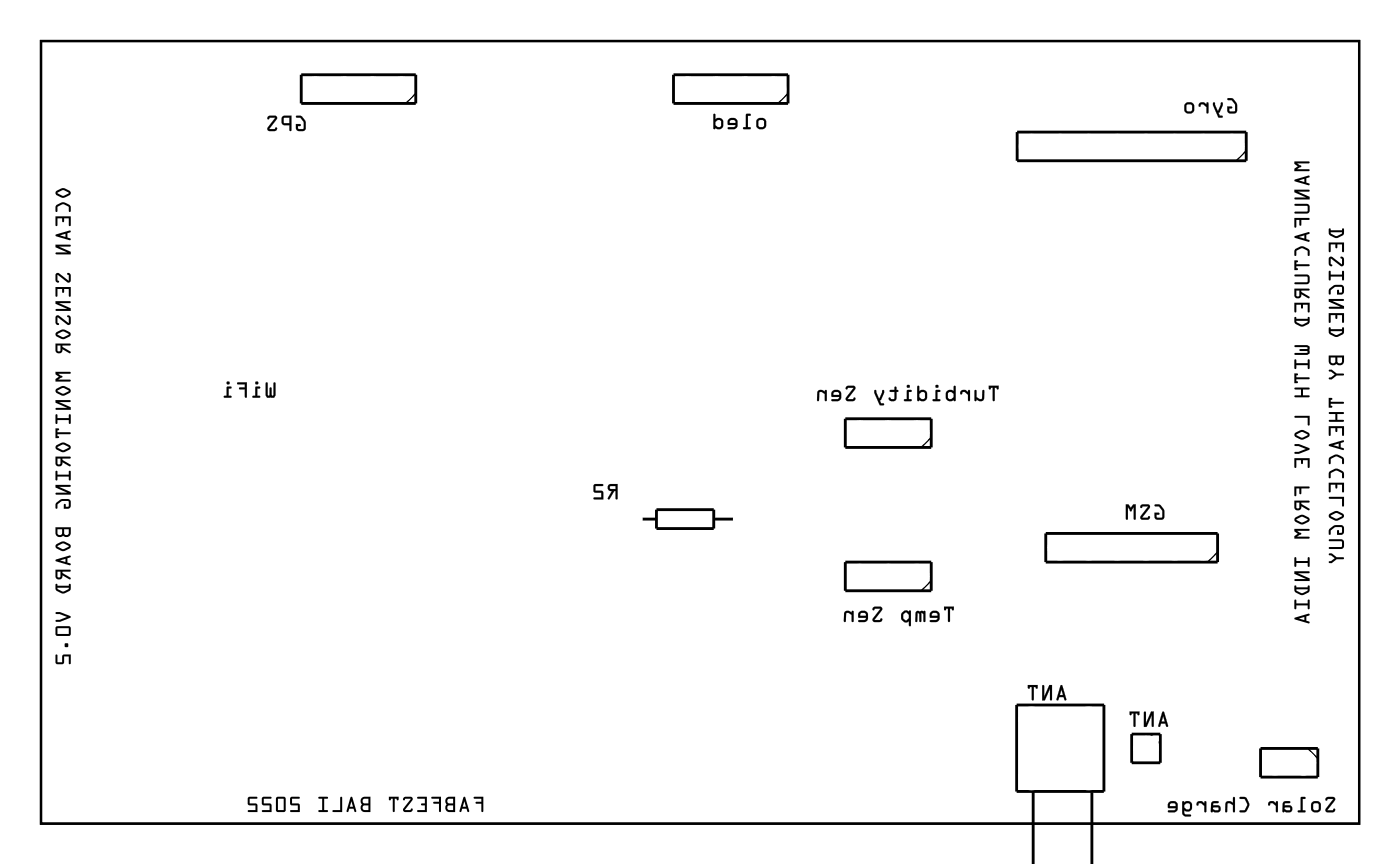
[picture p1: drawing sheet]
<svg xmlns="http://www.w3.org/2000/svg" width="124mm" height="77mm" viewBox="0 0 124 77" stroke-linecap="round" stroke-linejoin="round" font-family="sans-serif">
<path d="M3.6 3.6h117v69.4h-117z" fill="none" stroke="#000" stroke-width=".2"/>
<g fill="#000">
<path d="M5 16.9l-.1 .2 .1 .2 .5 .2 .7-.2a.23 .23 0 0 0 0-.4l-.6-.2zM5.1 17.1l.5-.3 .5 .3-.5 .3zM5 18.2l-.1 .2 .1 .4 .1-.1v-.4l.5-.2 .5 .2v.4l.1 .1 .1-.1a.6 .6 0 0 0-.6-.8l-.3 .1zM4.9 19.2l.1 .8 .1-.1v-.6h.4v.3l.1 .1 .1-.1v-.3h.4v.7h.2v-.8zM4.9 20.8l.1 .1 1.2 .4 .1-.1-.1-.1-.2-.1v-.3l.2-.1v-.2zM5.3 20.9l.5-.2v.3zM4.9 21.7v.2l1.1 .5h-1l-.1 .1h.1h1.3v-.2l-1.1-.5h1h.1l-.1-.1zM5 24.2l-.1 .6 .2 .2h.1l-.1-.2v-.4l.9 .6 .3-.1v-.5l-.2-.2-.1 .1 .1 .1v.5l-.9-.7zM4.9 25.4l.1 .9 .1-.1v-.6h.4v.3l.1 .1 .1-.1v-.3h.4v.6h.2v-.8zM4.9 26.7v.2l1.1 .5h-1l-.1 .1h.1h1.3v-.2l-1.1-.4h1l.1-.1-.1-.1zM5 28l-.1 .6 .2 .2 .1-.1-.1-.1v-.5l.9 .7 .3-.1v-.5l-.2-.2h-.1l.1 .1v.5l-.9-.6zM5 29.4l-.1 .2 .1 .2 .5 .2 .7-.2a.23 .23 0 0 0 0-.4l-.6-.2zM5.1 29.6l.5-.2 .5 .2-.5 .3zM4.9 30.4v.6a.31 .31 0 0 0 .4 .3 .31 .31 0 0 0 .2-.4l.7 .4 .1-.1-.8-.5v-.1h.7l.1-.1zM5.1 30.6h.3l-.1 .5h-.2zM4.9 32.9v.3l.3 .2-.3 .2v.2h1.4l-.1-.2h-1l.2-.1a.1 .1 0 0 0 .1-.1 .1 .1 0 0 0-.1-.1l-.2-.2h1l.1-.1zM5 34.5l-.1 .1 .1 .2 .5 .3 .7-.3a.23 .23 0 0 0 0-.4l-.6-.2zM5.1 34.6l.5-.2 .5 .2-.5 .3zM4.9 35.4v.3l1.1 .4h-1l-.1 .1 .1 .1h1.3v-.2l-1.1-.5h1h.1l-.1-.1zM4.9 36.7l.1 .9 .1-.1v-.3h1v.3h.2l-.1-.8-.1 .1v.2h-1v-.2zM4.9 38v.8h.3l-.1-.2v-.1l1.2-.1-.1-.1h-1.1v-.2l.1-.1zM5 39.5l-.1 .1 .1 .2 .5 .3 .7-.3a.23 .23 0 0 0 0-.4l-.6-.2zM5.1 39.6l.5-.2 .5 .2-.5 .3zM4.9 40.5v.6a.31 .31 0 0 0 .4 .2 .31 .31 0 0 0 .2-.3l.7 .3 .1-.1-.8-.4v-.2h.7l.1-.1zM5.1 40.6h.3l-.1 .5h-.2zM4.9 41.7l.1 .9 .1-.1v-.3h1v.3h.2l-.1-.8-.1 .1v.3h-1v-.3zM4.9 43v.2l1.1 .5h-1h-.1l.1 .1h1.3v-.2l-1.1-.5h1h.1l-.1-.1zM5 44.5l-.1 .2v.3l.1 .1 .1-.1v-.3l.3-.3h.6l.1 .4-.3 .1v-.2h-.1v.4h.4l.2-.2v-.4l-.1-.2-.2-.1a.93 .93 0 0 0-1 .3zM4.9 46.7v.5a.39 .39 0 0 0 .3 .4 .39 .39 0 0 0 .4-.1l.3 .1a.36 .36 0 0 0 .4-.4v-.5zM5.7 46.9h.4v.3a.21 .21 0 0 1-.2 .2 .21 .21 0 0 1-.2-.2zM5.1 46.9h.4v.3a.21 .21 0 0 1-.2 .2 .21 .21 0 0 1-.2-.2zM5 48.2l-.1 .2 .1 .2 .5 .2 .7-.2a.23 .23 0 0 0 0-.4l-.6-.2zM5.1 48.4l.5-.3 .5 .3-.5 .3zM4.9 49.6l.1 .1 1.2 .4 .1-.1-.1-.1-.2-.1v-.3l.2-.1v-.2zM5.3 49.7l.5-.2v.3zM4.9 50.5v.6a.31 .31 0 0 0 .4 .2 .31 .31 0 0 0 .2-.3l.7 .3 .1-.1-.8-.4v-.2h.7l.1-.1zM5.1 50.6h.3l-.1 .6-.2-.1zM4.9 51.8l.1 .5a.8 .8 0 0 0 1.1 .1l.2-.2-.1-.5-.1 .1v.1h-1v-.1zM5.1 52.1h1l-.5 .3-.5-.2zM4.9 54.3l.1 .1h.3l.6 .3-.6 .2h-.3v.2h.3l1-.4-.1-.1-.9-.4zM5 55.5l-.1 .7 .1 .1h1.1l.2-.1v-.5l-.1-.2zM5.1 55.7h1v.5h-1zM5.8 57v.3h.2v-.3zM4.9 58v.7l.1 .1h.6l.1-.6h.4v.6h.2v-.8h-.7l-.1 .7h-.4v-.7z"/>
<path d="M5 16.9l-.1 .2 .1 .2 .5 .2 .7-.2a.23 .23 0 0 0 0-.4l-.6-.2zM5 16.9l.6-.2 .6 .2a.23 .23 0 0 1 0 .4l-.7 .2-.5-.2-.1-.2zM5.1 17.1l.5-.3 .5 .3-.5 .3zM5.1 17.1l.5 .3 .5-.3-.5-.3zM5 18.2l-.1 .2 .1 .4 .1-.1v-.4l.5-.2 .5 .2v.4l.1 .1 .1-.1a.6 .6 0 0 0-.6-.8l-.3 .1zM5 18.2l.5-.3 .3 .1 .4 .2 .1 .5h-.2v-.4l-.5-.2-.5 .2v.4l-.1 .1-.1-.4zM4.9 19.2l.1 .8 .1-.1v-.6h.4v.3l.1 .1 .1-.1v-.3h.4v.7h.2v-.8zM4.9 19.2h1.4v.8h-.2v-.7h-.4v.3l-.1 .1-.1-.1v-.3h-.4v.6l-.1 .1zM4.9 20.8l.1 .1 1.2 .4 .1-.1-.1-.1-.2-.1v-.3l.2-.1v-.2zM4.9 20.8l1.3-.4v.2l-.2 .1v.3l.2 .1 .1 .1-.1 .1-1.2-.4zM5.3 20.9l.5-.2v.3zM5.3 20.9l.5 .1v-.3zM4.9 21.7v.2l1.1 .5h-1l-.1 .1h.1h1.3v-.2l-1.1-.4 1-.1h.1l-.1-.1zM4.9 21.7h1.3l.1 .1-.1 .1h-1l1.1 .4v.2h-1.3h-.1l.1-.1h1l-1.1-.5zM5 24.2l-.1 .6 .2 .2h.1l-.1-.2v-.4l.9 .6 .3-.1v-.5l-.2-.2-.1 .1 .1 .1v.5l-.9-.7zM5 24.2h.2l.9 .7v-.5l-.1-.1 .1-.1 .2 .2v.5l-.3 .1-.9-.6v.4l.1 .2h-.1l-.2-.2zM4.9 25.4l.1 .9 .1-.1v-.6h.4v.3h.1h.1v-.3h.4v.6h.2v-.8zM4.9 25.4h1.4v.8h-.2v-.6h-.4v.3l-.1 .1-.1-.1v-.3h-.4v.6l-.1 .1zM4.9 26.7v.2l1.1 .5h-1l-.1 .1h.1h1.3v-.2l-1.1-.4h1l.1-.1-.1-.1zM4.9 26.7h1.3l.1 .1-.1 .1h-1l1.1 .4v.2h-1.3h-.1l.1-.1h1l-1.1-.5zM5 28l-.1 .6 .2 .2 .1-.1-.1-.1v-.5l.9 .7 .3-.1v-.5l-.2-.2h-.1l.1 .1v.5l-.9-.6zM5 28h.2l.9 .6v-.5l-.1-.1h.1l.2 .2v.5l-.3 .1-.9-.7v.5l.1 .1-.1 .1-.2-.2zM5 29.5l-.1 .1 .1 .2 .5 .2 .7-.2a.23 .23 0 0 0 0-.4l-.6-.2zM5 29.4l.6-.2 .6 .2a.23 .23 0 0 1 0 .4l-.7 .2-.5-.2-.1-.2zM5.1 29.6l.5-.2 .5 .2-.5 .3zM5.1 29.6l.5 .3 .5-.3-.5-.2zM4.9 30.4v.6a.31 .31 0 0 0 .4 .3 .31 .31 0 0 0 .2-.4l.7 .4v-.2l-.7-.4v-.1h.7l.1-.1zM4.9 30.4l1.4 .1-.1 .1h-.7v.1l.8 .5-.1 .1-.7-.4a.31 .31 0 0 1-.2 .4 .31 .31 0 0 1-.4-.3zM5.1 30.6h.3l-.1 .5h-.2zM5.1 30.6v.5h.2l.1-.5zM4.9 32.9v.3l.3 .2-.3 .2v.2h1.4l-.1-.2h-1l.2-.1a.09 .09 0 0 0 .1-.1 .09 .09 0 0 0-.1-.1l-.2-.2h1l.1-.1zM4.9 32.9l1.4 .1-.1 .1h-1l.2 .2a.1 .1 0 0 1 .1 .1 .1 .1 0 0 1-.1 .1l-.2 .1h1l.1 .2h-1.4v-.2l.3-.2-.3-.2zM5 34.5l-.1 .1 .1 .2 .5 .3 .7-.3a.23 .23 0 0 0 0-.4l-.6-.2zM5 34.5l.6-.3 .6 .2a.23 .23 0 0 1 0 .4l-.7 .3-.5-.3-.1-.2zM5.1 34.6l.5-.2 .5 .2-.5 .3zM5.1 34.6l.5 .3 .5-.3-.5-.2zM4.9 35.4v.3l1.1 .4h-1l-.1 .1 .1 .1h1.3v-.2l-1.1-.5h1h.1l-.1-.1zM4.9 35.4l1.3 .1 .1 .1h-.1h-1l1.1 .5v.2h-1.3l-.1-.1 .1-.1h1l-1.1-.4zM4.9 36.7l.1 .9 .1-.1v-.3h1v.3h.2l-.1-.8-.1 .1v.2h-1v-.2zM4.9 36.7l.2 .1v.2h1v-.2l.1-.1 .1 .8h-.2v-.3h-1v.3l-.1 .1zM4.9 38v.8h.3l-.1-.2v-.1l1.2-.1-.1-.1h-1.1v-.2l.1-.1zM4.9 38h.3v.1h-.1v.2h1.1l.1 .1-1.2 .1v.1l.1 .1v.1h-.3zM5 39.5l-.1 .1 .1 .2 .5 .3 .7-.3a.23 .23 0 0 0 0-.4l-.6-.2zM5 39.5l.6-.3 .6 .2a.23 .23 0 0 1 0 .4l-.7 .3-.5-.3-.1-.2zM5.1 39.6l.5-.2 .5 .2-.5 .3zM5.1 39.6l.5 .3 .5-.3-.5-.2zM4.9 40.5v.6a.31 .31 0 0 0 .4 .2 .31 .31 0 0 0 .2-.3l.7 .3v-.1l-.7-.4v-.2h.7l.1-.1zM4.9 40.5h1.4l-.1 .1h-.7v.2l.8 .4-.1 .1-.7-.3a.31 .31 0 0 1-.2 .3 .31 .31 0 0 1-.4-.2zM5.1 40.6h.3l-.1 .5h-.2zM5.1 40.6v.5h.2l.1-.5zM4.9 41.7l.1 .9 .1-.1v-.3h1v.3h.2l-.1-.8-.1 .1v.3h-1v-.3zM4.9 41.7l.2 .1v.3h1v-.3l.1-.1 .1 .8h-.2v-.3h-1v.3l-.1 .1zM4.9 43v.2l1.1 .5h-1h-.1l.1 .1h1.3v-.2l-1.1-.5h1h.1l-.1-.1zM4.9 43h1.3l.1 .1h-.1h-1l1.1 .5v.2h-1.3l-.1-.1h.1h1l-1.1-.5zM5 44.5l-.1 .2v.3l.1 .1 .1-.1v-.3l.3-.3h.6l.1 .4-.3 .1v-.2h-.1v.4h.4l.2-.2v-.4l-.1-.2-.2-.1a.93 .93 0 0 0-1 .3zM5 44.5l.4-.3h.7l.2 .2v.5l-.2 .2h-.4v-.4h.1v.2h.2l.1-.4-.1-.1h-.5l-.4 .3v.3l-.1 .1-.1-.4zM4.9 46.7v.5a.39 .39 0 0 0 .3 .4 .39 .39 0 0 0 .4-.1 .39 .39 0 0 0 .4 .1 .39 .39 0 0 0 .3-.4v-.5zM4.9 46.7h1.4v.5a.39 .39 0 0 1-.3 .4 .39 .39 0 0 1-.4-.1l-.3 .1a.36 .36 0 0 1-.4-.4zM5.7 46.9h.4v.3a.21 .21 0 0 1-.2 .2 .21 .21 0 0 1-.2-.2zM5.7 46.9v.3a.21 .21 0 0 0 .2 .2 .21 .21 0 0 0 .2-.2v-.3zM5.1 46.9h.4v.3a.21 .21 0 0 1-.2 .2 .21 .21 0 0 1-.2-.2zM5.1 46.9v.3a.21 .21 0 0 0 .2 .2 .21 .21 0 0 0 .2-.2v-.3zM5 48.2l-.1 .2 .1 .2 .5 .2 .7-.2a.23 .23 0 0 0 0-.4l-.6-.2zM5 48.2l.6-.2 .6 .2a.23 .23 0 0 1 0 .4l-.7 .2-.5-.2-.1-.2zM5.1 48.4l.5-.3 .5 .3-.5 .3zM5.1 48.4l.5 .3 .5-.3-.5-.3zM4.9 49.6l.1 .1 1.2 .4 .1-.1-.1-.1-.2-.1v-.3l.2-.1v-.2zM4.9 49.6l1.3-.4v.2l-.2 .1v.3l.2 .1 .1 .1-.1 .1-1.2-.4zM5.3 49.7l.5-.2v.3zM5.3 49.7l.5 .1v-.3zM4.9 50.5v.6a.31 .31 0 0 0 .4 .2 .31 .31 0 0 0 .2-.3l.7 .3v-.1l-.7-.4v-.2h.7l.1-.1zM4.9 50.5h1.4l-.1 .2-.7-.1v.2l.8 .4-.1 .1-.7-.3a.31 .31 0 0 1-.2 .4 .31 .31 0 0 1-.4-.3zM5.1 50.6h.3l-.1 .6-.2-.1zM5.1 50.6v.5l.2 .1 .1-.6zM4.9 51.8l.1 .5 .5 .3 .3-.1 .5-.3-.1-.5-.1 .1v.1h-1v-.1zM4.9 51.8h.2v.1h1v-.1l.1-.1 .1 .5-.5 .3-.3 .1-.5-.3zM5.1 52.1h1l-.5 .3-.5-.2zM5.1 52.1v.1l.5 .2 .5-.3zM4.9 54.3l.1 .1h.3l.6 .3-.6 .2h-.3v.2h.3l1-.4-.1-.1-.9-.4zM4.9 54.3l.4-.1 .9 .4 .1 .1-1 .4h-.3v-.2h.3l.6-.2-.6-.3h-.3zM5 55.5l-.1 .7 .1 .1h1.1l.2-.1v-.5l-.1-.2zM5 55.5h1.2l.1 .2v.5l-.2 .1h-1.1l-.1-.1zM5.1 55.7h1v.5h-1zM5.1 55.7v.5h1v-.5zM5.8 57v.3h.2v-.3zM5.8 57h.2v.3h-.2zM4.9 58v.7l.1 .1h.6l.1-.6h.4v.6h.2v-.8h-.7l-.1 .7h-.4v-.7zM4.9 58h.2v.7h.4l.1-.7h.7v.8h-.2v-.6h-.4l-.1 .6h-.6l-.1-.1z"/>
<path d="M26.3 10.3v.1l.4 .1 .2 .4v.4v.1h-.5v-.2h.2l.1-.2h-.5l.1 .5 .2 .1h.5l.1-.3a.92 .92 0 0 0-.5-1zM25.1 10.3l-.1 .2v.4l.1 .2h.6v.5h.1v-1.3zM25.2 10.5l.5-.1v.5h-.5zM23.8 10.3l-.1 .2 .1 .1 .1-.2 .5 .1-.6 .8-.1 .2 .2 .1h.5l.2-.1-.1-.2-.2 .1h-.4l.6-.8 .1-.2-.2-.1z"/>
<path d="M26.3 10.3v.1h.3l.3 .4v.6h-.4l-.1-.2h.2a.1 .1 0 0 0 .1-.1 .1 .1 0 0 0-.1-.1h-.4l.1 .5 .2 .1 .5-.1 .1-.2v-.6l-.4-.4zM26.3 10.3h.3l.2 .1a.9 .9 0 0 1 .2 1.2h-.6l-.1-.2-.1-.4h.5l-.1 .2h-.2l.1 .2h.4l.1-.1-.1-.5-.3-.4h-.3zM25.1 10.3l-.1 .2v.4l.1 .2h.6v.4a.1 .1 0 0 0 .1 .1 .1 .1 0 0 0 .1-.1v-1.3h-.7zM25.1 10.3h.7v1.3h-.1v-.5h-.6l-.1-.2zM25.2 10.5l.5-.1v.5h-.5zM25.2 10.4v.5h.5v-.5zM23.8 10.3l-.1 .2a.13 .13 0 0 0 .1 .1 .13 .13 0 0 0 .1-.2l.5 .1-.7 .8a.21 .21 0 0 0 0 .2 .21 .21 0 0 0 .2 .1h.5l.2-.2a.13 .13 0 0 0-.2-.1 .13 .13 0 0 0-.1 .1h-.4l.6-.8a.21 .21 0 0 0-.1-.4zM23.8 10.3h.6a.2 .2 0 0 1 .1 .3l-.6 .8h.4l.2-.1v.2l-.7 .1-.1-.2 .7-1h-.5l-.1 .2z"/>
<path d="M67 10.9a.5 .5 0 0 0 1 0 .5 .5 0 0 0-1 0zM67.3 10.7l.4-.1 .1 .1v.4l-.1 .1-.3 .1-.1-.1zM66.2 10.1v1.2h-.2l-.1 .1h.6l.1-.1h-.3v-1h.2l.1-.2zM64.6 10.6l-.1 .2 .1 .2 .6 .1-.1 .2h-.5v.1h.6l.2-.3v-.5l-.3-.1h-.3zM64.8 10.7l.3-.1 .1 .3h-.5zM63.3 10.1v1.3h.1v-.1l.2 .1h.3l.2-.2v-.6l-.3-.1-.4 .1v-.5zM63.5 10.8l.2-.2 .2 .1v.5l-.2 .1-.2-.2z"/>
<path d="M67 10.9a.51 .51 0 0 0 1 0 .51 .51 0 0 0-1 0zM67 10.9a.5 .5 0 0 1 1 0 .5 .5 0 0 1-1 0zM67.3 10.7l.3-.1 .1 .1 .1 .4-.1 .1h-.4zM67.3 10.7v.5l.1 .1h.3l.1-.1v-.5l-.1-.1zM66.2 10.1v1.2h-.2a.1 .1 0 0 0-.1 .1 .1 .1 0 0 0 .1 .1h.5a.1 .1 0 0 0 .1-.1 .1 .1 0 0 0-.1-.1h-.2v-1h.2a.1 .1 0 0 0 .1-.1 .1 .1 0 0 0-.1-.1zM66.2 10.1h.4l-.1 .1-.2 .1v1h.3l-.1 .1h-.6l.1-.1h.2zM64.6 10.6l-.1 .2 .1 .3h.6l-.1 .2h-.5a.1 .1 0 0 0-.1 .1 .1 .1 0 0 0 .1 .1h.5l.2-.1 .1-.2v-.4l-.2-.3-.4-.1zM64.6 10.6l.2-.1h.3l.3 .1v.5l-.2 .3h-.6v-.1h.5l.1-.2-.6-.1v-.2zM64.8 10.7l.3-.1 .1 .3h-.5zM64.8 10.7l-.1 .2h.5l-.1-.3zM63.3 10.1v1.3a.1 .1 0 0 0 .1 .1 .1 .1 0 0 0 0-.2l.3 .2 .4-.2 .1-.2-.1-.4-.3-.3-.4 .2 .1-.5zM63.3 10.1h.1v.5l.4-.1 .3 .1v.6l-.2 .2h-.3l-.2-.1v.1h-.1zM63.5 10.8l.2-.2 .2 .1v.5h-.3l-.1-.1zM63.5 10.8v.3l.2 .2 .2-.1v-.5l-.2-.1z"/>
<path d="M108.9 8.7v.2h.4l.3 .4v.5l-.1 .1-.5-.1v-.2h.2l.1-.1-.4-.1v.6l.2 .1 .5-.1 .1-.2a.92 .92 0 0 0-.5-1.1zM107.6 9.1v.2l.5 1.1h.3v-.1l-.2-.1-.1-.2 .1-.1 .3-.6v-.2h-.2l-.3 .7-.2-.7zM106.4 9.1l-.1 .2a.11 .11 0 0 0 .1 .2 .11 .11 0 0 0 .1-.2l.2-.1 .3 .3v.5h.2v-.9h-.2v.2l-.2-.2zM105 9.6a.5 .5 0 0 0 1 0 .5 .5 0 0 0-1 0zM105.3 9.3l.3-.1 .1 .1v.5l-.1 .1h-.2l-.2-.1z"/>
<path d="M108.9 8.7v.2h.3l.3 .3v.6h-.4l-.1-.2h.2a.1 .1 0 0 0 .1-.1 .1 .1 0 0 0-.1-.1h-.3v.6l.2 .1 .6-.1v-.2v-.7l-.4-.4zM108.9 8.7h.3l.2 .1a.9 .9 0 0 1 .2 1.2h-.6l-.1-.1v-.5l.4 .1-.1 .1h-.2l.1 .3h.4l.1-.1-.1-.6-.2-.3h-.4zM107.6 9.1v.2l.4 1.1h.4a.1 .1 0 0 0 .1-.1 .1 .1 0 0 0-.1-.1h-.2l-.1-.2 .1-.1 .3-.7a.1 .1 0 0 0-.1-.1 .1 .1 0 0 0-.1 .1l-.3 .6-.2-.7zM107.6 9.1h.2l.2 .7h.1l.2-.7h.1v.2l-.2 .6-.1 .1 .1 .3h.2v.1h-.3l-.5-1.1zM106.4 9.1l-.1 .2a.11 .11 0 0 0 .1 .2 .11 .11 0 0 0 .1-.2l.2-.1 .3 .3v.5a.1 .1 0 0 0 .1 .1 .1 .1 0 0 0 .1-.1v-.8a.1 .1 0 0 0-.1-.1 .1 .1 0 0 0-.1 .1v.1l-.2-.2zM106.4 9.1h.4l.2 .2v-.2h.2v.9h-.2v-.5l-.3-.3h-.2l-.1 .2zM105 9.6a.51 .51 0 0 0 1 0 .51 .51 0 0 0-1 0zM105 9.6a.49 .49 0 0 1 .9 0 .49 .49 0 0 1-.9 0zM105.3 9.3l.3-.1 .1 .1v.5l-.1 .1-.3-.1zM105.3 9.3l-.1 .5 .2 .1h.3v-.1v-.5l-.1-.1z"/>
<path d="M114.8 14.3v.2l.3 .2-.3 .2v.3l1.4-.1-.1-.1h-1.1l.3-.2a.1 .1 0 0 0 .1-.1 .1 .1 0 0 0-.1-.1l-.2-.1h1l.1-.1zM114.8 15.9l.1 .2 1.2 .3h.1l-.1-.1-.2-.1v-.4l.2-.1v-.1zM115.2 16l.5-.2v.3zM114.8 16.8v.2l1.1 .5h-1l-.1 .1 .1 .1h1.3v-.3l-1.1-.4h1l.1-.1-.1-.1zM114.8 18.1l.1 .1h1l.1 .1-.1 .4h-1l-.1 .1 .1 .1h1l.2-.1v-.6l-.1-.1zM114.8 19.3v.8l.1 .1 .1-.1v-.6h.3v.4v.1l.1-.1v-.4h.7l.1-.1-.1-.1zM114.8 20.9l.1 .2 1.2 .3h.1l-.1-.1-.2-.1v-.4l.2-.1v-.1zM115.2 21l.5-.1v.2zM114.9 22.1l-.1 .2 .1 .4 .1-.1v-.4l.5-.2 .5 .2v.4l.1 .1 .1-.1a.6 .6 0 0 0-.6-.8l-.3 .1zM114.8 23.1v.8h.3l-.1-.1v-.2l1.2-.1-.1-.1h-1.1v-.2l.1-.1zM114.8 24.3l.1 .2h1l.1 .1-.1 .4h-1l-.1 .1 .1 .1h1l.2-.2v-.5l-.1-.2zM114.8 25.6v.6a.31 .31 0 0 0 .4 .2 .31 .31 0 0 0 .2-.3l.7 .3 .1-.1-.8-.4v-.2h.7l.1-.1zM115 25.7h.3l-.1 .6-.2-.1zM114.8 26.8l.1 .9 .1-.1v-.6h.4v.3h.1h.1v-.3h.4v.6h.2v-.8zM114.8 28.1v.5a.8 .8 0 0 0 1.2 .1l.2-.1-.1-.5h-.1v.1h-1v-.1zM115 28.4h1v.1l-.5 .3-.5-.2zM114.8 30.6l.1 .2h1.1l-.1 .1h-.6v.1v.1h.6h.1l-.1 .2h-1l-.1 .1h.1h1.1l.2-.1v-.6l-.2-.1zM114.8 31.9l.1 .8 .1-.1v-.2h1v.2h.2l-.1-.8-.1 .1v.3h-1v-.3zM114.8 33.1v.9l.3-.1-.1-.1v-.2h1.2l-.1-.2h-1.1v-.1l.1-.2zM114.8 34.4l.1 .1h.5v.5h-.5v.2l1.3-.1-.1-.1h-.5v-.5h.5v-.2zM114.8 36.9l.1 .1h1.1v.7h.2v-.9zM114.9 38.4l-.1 .1 .1 .2 .5 .2 .6-.2a.23 .23 0 0 0 0-.4l-.5-.2zM115 38.5l.5-.2 .5 .2-.5 .3zM114.8 39.4l.1 .1h.3l.6 .3-.6 .2h-.3v.2h.3l1-.4-.1-.1-.9-.4zM114.8 40.6l.1 .9 .1-.1v-.6h.4v.3h.1h.1v-.3h.4v.6h.2v-.8zM114.8 43.1v.8l.1 .1 .1-.1v-.6h.3v.4v.1l.1-.1v-.4h.7l.1-.1-.1-.1zM114.8 44.4v.6a.31 .31 0 0 0 .4 .2 .31 .31 0 0 0 .2-.3l.7 .3 .1-.1-.8-.4v-.2h.7l.1-.1zM115 44.5h.3l-.1 .5h-.2zM114.9 45.9l-.1 .1 .1 .2 .5 .3 .6-.3a.23 .23 0 0 0 0-.4l-.5-.2zM115 46l.5-.2 .5 .2-.5 .3zM114.8 46.9v.2l.3 .2-.3 .2v.2h1.4l-.1-.2h-1.1l.3-.1a.1 .1 0 0 0 .1-.1 .1 .1 0 0 0-.1-.1l-.2-.2h1l.1-.1zM114.8 49.4l.1 .8h.1v-.3h1v.3h.2l-.1-.8h-.1v.3h-1v-.3zM114.8 50.6v.2l1.1 .5h-1l-.1 .1 .1 .1h1.3v-.3l-1.1-.4h1l.1-.1-.1-.1zM114.8 51.9v.5a.8 .8 0 0 0 1.2 .1l.2-.1-.1-.5h-.1v.1h-1v-.1zM115 52.2h1v.1l-.5 .3-.5-.2zM114.8 53.1l.1 .9 .1-.1v-.3h1v.3h.2l-.1-.8-.1 .1v.3h-1v-.3zM114.8 54.8l.1 .1 1.2 .3h.1l-.1-.1-.2-.1v-.4l.2-.1v-.1zM115.2 54.8l.5-.1v.2z"/>
<path d="M114.8 14.3v.2l.3 .2-.3 .2v.3l1.4-.1-.1-.1h-1.1l.3-.2a.09 .09 0 0 0 .1-.1 .09 .09 0 0 0-.1-.1l-.3-.1h1.1l.1-.1zM114.8 14.3l1.4 .1-.1 .1h-1l.2 .1a.1 .1 0 0 1 .1 .1 .1 .1 0 0 1-.1 .1l-.3 .2h1.1l.1 .1-1.4 .1v-.3l.3-.2-.3-.2zM114.8 15.9l.1 .2 1.2 .3h.1l-.1-.1-.2-.1v-.4l.2-.1v-.1zM114.8 15.9l1.3-.3v.1l-.2 .1v.4l.2 .1 .1 .1h-.1l-1.2-.3zM115.2 16l.5-.2v.3zM115.2 16l.5 .1v-.3zM114.8 16.8v.2l1.1 .5h-1l-.1 .1 .1 .1h1.3v-.3l-1.1-.4h1l.1-.1-.1-.1zM114.8 16.8h1.3l.1 .1-.1 .1h-1l1.1 .4v.3h-1.3l-.1-.1 .1-.1h1l-1.1-.5zM114.8 18.1l.1 .1h1l.1 .1-.1 .4-1 .1h-.1l.1 .1h1l.2-.1v-.6l-.1-.1zM114.8 18.1h1.2l.1 .1v.6l-.2 .1h-1l-.1-.1 .1-.1h1l.1-.4-.1-.1h-1zM114.8 19.3v.8l.1 .1 .1-.1v-.6h.3v.4v.1l.1-.1v-.4h.7l.1-.1-.1-.1zM114.8 19.3h1.3l.1 .1-.1 .1h-.7v.4l-.1 .1v-.1v-.4h-.3v.6l-.1 .1-.1-.1zM114.8 20.9l.1 .2 1.2 .3h.1l-.1-.1-.2-.1v-.4l.2-.1v-.1zM114.8 20.9l1.3-.3v.1l-.2 .1v.4l.2 .1 .1 .1h-.1l-1.2-.3zM115.2 21l.5-.1v.2zM115.2 21l.5 .1v-.2zM114.9 22.1l-.1 .2 .1 .4 .1-.1v-.4l.5-.2 .5 .2v.4l.1 .1 .1-.1a.6 .6 0 0 0-.6-.8l-.3 .1zM114.9 22.1l.5-.3 .3 .1 .4 .2 .1 .5h-.2v-.4l-.5-.2-.5 .2v.4l-.1 .1-.1-.4zM114.8 23.1v.8h.3l-.1-.1v-.2l1.2-.1-.1-.1h-1.1v-.2l.1-.1zM114.8 23.1h.3v.1h-.1v.2h1.1l.1 .1-1.2 .1v.2h.1v.1h-.3zM114.8 24.3l.1 .2h1l.1 .1-.1 .4h-1l-.1 .1 .1 .1h1l.2-.2v-.5l-.1-.2zM114.8 24.3h1.2l.1 .2v.5l-.2 .2h-1l-.1-.1 .1-.1h1l.1-.4-.1-.1h-1zM114.8 25.6v.6a.31 .31 0 0 0 .4 .2 .31 .31 0 0 0 .2-.3l.7 .3v-.1l-.7-.4v-.2h.7l.1-.1zM114.8 25.6h1.4l-.1 .1h-.7v.2l.8 .4-.1 .1-.7-.3a.31 .31 0 0 1-.2 .3 .31 .31 0 0 1-.4-.2zM115 25.7h.3l-.1 .6-.2-.1zM115 25.7v.5l.2 .1 .1-.6zM114.8 26.8l.1 .9 .1-.1v-.6h.4v.3h.1h.1v-.3h.4v.6h.2v-.8zM114.8 26.8h1.4v.8h-.2v-.6h-.4v.3h-.1h-.1v-.3h-.4v.6l-.1 .1zM114.8 28.1l.1 .5 .5 .3h.3l.5-.3-.1-.5h-.1v.1h-1v-.1zM114.8 28.1h.2v.1h1v-.1h.1l.1 .5-.5 .3h-.3l-.6-.3zM115 28.4h1v.1l-.5 .3-.5-.2zM115 28.4v.2l.5 .2 .5-.3v-.1zM114.8 30.6l.1 .2h1.1l-.1 .1h-.6v.1v.1h.6h.1l-.1 .2h-1l-.1 .1h.1h1.1l.2-.1v-.6l-.2-.1zM114.8 30.6h1.2l.2 .1v.6l-.2 .1h-1.1h-.1l.1-.1h1l.1-.2h-.1h-.6v-.1v-.1h.6l.1-.1h-1.1zM114.8 31.9l.1 .8 .1-.1v-.2h1v.2h.2l-.1-.8-.1 .1v.3h-1v-.3zM114.8 31.9h.2v.3h1v-.3l.1-.1 .1 .8h-.2v-.2h-1v.2l-.1 .1zM114.8 33.1v.9l.3-.1-.1-.1v-.2h1.2l-.1-.2h-1.1v-.1l.1-.2zM114.8 33.1h.3v.1l-.1 .1v.1h1.1l.1 .2h-1.2v.2h.1v.1l-.3 .1zM114.8 34.4l.1 .1h.5v.5h-.5v.2l1.3-.1-.1-.1h-.5v-.5h.5v-.2zM114.8 34.4l1.3-.1v.2h-.5v.5h.5l.1 .1-1.3 .1v-.2h.5v-.5h-.5zM114.8 36.9l.1 .1h1.1v.7h.2v-.9zM114.8 36.9l1.4-.1v.9h-.2v-.7h-1.1zM114.9 38.4l-.1 .1 .1 .2 .5 .2 .6-.2a.23 .23 0 0 0 0-.4l-.5-.2zM114.9 38.4l.6-.3 .5 .2a.23 .23 0 0 1 0 .4l-.6 .2-.5-.2-.1-.2zM115 38.5l.5-.2 .5 .2-.5 .3zM115 38.5l.5 .3 .5-.3-.5-.2zM114.8 39.4l.1 .1h.3l.6 .3-.6 .2h-.3v.2h.3l.9-.4v-.1l-.9-.4zM114.8 39.4l.4-.1 .9 .4 .1 .1-1 .4h-.3v-.2h.3l.6-.2-.6-.3h-.3zM114.8 40.6l.1 .9 .1-.1v-.6h.4v.3h.1h.1v-.3h.4v.6h.2v-.8zM114.8 40.6h1.4v.8h-.2v-.6h-.4v.3h-.1h-.1v-.3h-.4v.6l-.1 .1zM114.8 43.1v.8l.1 .1 .1-.1v-.6h.3v.4v.1l.1-.1v-.4h.7l.1-.1-.1-.1zM114.8 43.1h1.3l.1 .1-.1 .1h-.7v.4l-.1 .1v-.1v-.4h-.3v.6l-.1 .1-.1-.1zM114.8 44.4v.6a.31 .31 0 0 0 .4 .2 .31 .31 0 0 0 .2-.3l.7 .3v-.1l-.7-.4v-.2h.7l.1-.1zM114.8 44.4h1.4l-.1 .1h-.7v.2l.8 .4-.1 .1-.7-.3a.31 .31 0 0 1-.2 .3 .31 .31 0 0 1-.4-.2zM115 44.5h.3l-.1 .5h-.2zM115 44.5v.5h.2l.1-.5zM114.9 45.9l-.1 .1 .1 .2 .5 .3 .6-.3a.23 .23 0 0 0 0-.4l-.5-.2zM114.9 45.9l.6-.3 .5 .2a.23 .23 0 0 1 0 .4l-.6 .3-.5-.3-.1-.2zM115 46l.5-.2 .5 .2-.5 .3zM115 46l.5 .3 .5-.3-.5-.2zM114.8 46.9v.2l.3 .2-.3 .2v.2h1.4l-.1-.1h-1.1l.3-.2a.09 .09 0 0 0 .1-.1 .09 .09 0 0 0-.1-.1l-.3-.2h1.1l.1-.1zM114.8 46.9h1.4l-.1 .1h-1l.2 .2a.1 .1 0 0 1 .1 .1 .1 .1 0 0 1-.1 .1l-.2 .2 1-.1 .1 .2h-1.4v-.2l.3-.2-.3-.2zM114.8 49.4l.1 .8h.1v-.3h1v.3h.2l-.1-.8h-.1v.3h-1v-.3zM114.8 49.4h.2v.3h1v-.3h.1l.1 .8h-.2v-.3h-1v.3h-.1zM114.8 50.6v.2l1.1 .5h-1l-.1 .1 .1 .1h1.3v-.3l-1.1-.4h1l.1-.1-.1-.1zM114.8 50.6h1.3l.1 .1-.1 .1h-1l1.1 .4v.3h-1.3l-.1-.1 .1-.1h1l-1.1-.5zM114.8 51.9l.1 .5 .5 .3h.3l.5-.3-.1-.5h-.1v.1h-1v-.1zM114.8 51.9h.2v.1h1v-.1h.1l.1 .5-.5 .3h-.3l-.6-.3zM115 52.2h1v.1l-.5 .3-.5-.2zM115 52.2v.2l.5 .2 .5-.3v-.1zM114.8 53.1l.1 .9 .1-.1v-.3h1v.3h.2l-.1-.8-.1 .1v.3h-1v-.3zM114.8 53.1l.2 .1v.3h1v-.3l.1-.1 .1 .8h-.2v-.3h-1v.3l-.1 .1zM114.8 54.8l.1 .1 1.2 .3h.1l-.1-.1-.2-.1v-.4l.2-.1v-.1zM114.8 54.8l1.3-.4v.1l-.2 .1v.4l.2 .1 .1 .1h-.1l-1.2-.3zM115.2 54.8l.5-.1v.2zM115.2 54.8l.5 .1v-.2z"/>
<path d="M3.6 3.6v69.4h117v-69.4zM3.6 3.6h117v69.4h-117z"/>
<path d="M23.6 33.9v1.1l.1 .2h.6l.1-.2v-1.1h-.1v.1v1l-.2 .1v-.1v-.6l-.1-.1-.1 .1v.6l-.1 .1-.1-1.1zM22.7 34.3l-.1 .8h-.2v.1h.6l.1-.1h-.3v-.7h.2l.1-.1zM22.6 33.9a.15 .15 0 0 0 .3 0 .15 .15 0 0 0-.3 0zM21.1 33.9v.1l.6 .1v.2h-.4l-.1 .1 .1 .1h.4v.7h.1l.1-1.3zM20.1 34.3v.8h-.2v.1h.6v-.1h-.2v-.7h.2v-.1zM20.1 33.9a.15 .15 0 0 0 .3 0 .15 .15 0 0 0-.3 0z"/>
<path d="M23.6 33.9v1.1l.1 .3 .3-.1h.3l.1-.2v-1a.1 .1 0 0 0-.1-.1 .1 .1 0 0 0 0 .1l-.1 1.1-.1-.1v-.6a.1 .1 0 0 0-.1-.1 .1 .1 0 0 0-.1 .1v.6l-.1 .1v-1.1zM23.6 33.9l.1 .1 .1 1.1 .1-.1 .1-.7 .1 .1v.6v.1l.2-.1v-1v-.1h.1v1.1l-.1 .2h-.3h-.3l-.1-.2zM22.7 34.3l-.1 .8h-.1a.1 .1 0 0 0-.1 .1 .1 .1 0 0 0 .1 .1h.5a.1 .1 0 0 0 .1-.1 .1 .1 0 0 0-.1-.1h-.2v-.7h.2a.1 .1 0 0 0 .1-.1 .1 .1 0 0 0-.1-.1zM22.7 34.3h.4l-.1 .1h-.2v.7h.2v.1h-.6v-.1h.3zM22.6 33.9a.15 .15 0 0 0 .3 0 .15 .15 0 0 0-.3 0zM22.6 33.9a.15 .15 0 0 1 .3 0 .15 .15 0 0 1-.3 0zM21 33.9l.1 .2h.6v.2h-.4a.1 .1 0 0 0-.1 .1 .1 .1 0 0 0 .1 .1h.4v.7a.1 .1 0 0 0 .1 .1 .1 .1 0 0 0 .1-.1v-1.3zM21.1 33.9h.8l-.1 1.3h-.1v-.7h-.4l-.1-.1 .1-.1h.4v-.3h-.6zM20.1 34.3v.8h-.2a.1 .1 0 0 0-.1 .1 .1 .1 0 0 0 .1 .1h.6a.1 .1 0 0 0 0-.1 .1 .1 0 0 0 0-.1h-.2v-.7h.2a.1 .1 0 0 0 0-.1 .1 .1 0 0 0 0-.1zM20.1 34.3h.4v.1h-.2v.7h.2v.1h-.6v-.1h.2zM20.1 33.9a.15 .15 0 0 0 .3 0 .15 .15 0 0 0-.3 0zM20.1 33.9a.15 .15 0 0 1 .3 0 .15 .15 0 0 1-.3 0z"/>
<path d="M87.7 34.2l.1 .3h.1v-.1h.2v1.1h.1v-1.1h.2v.1h.1l.1-.3zM86.5 34.6v.9h.1v-.1a.38 .38 0 0 0 .4 .2 .38 .38 0 0 0 .3-.3v-.7h-.2v.7l-.1 .1-.4-.2v-.6zM85.2 34.6v.2a.1 .1 0 0 0 .1 .1 .1 .1 0 0 0 0-.1l.3-.1 .3 .3v.5h.1v-.9h-.1v.1l-.3-.1zM84 34.7l-.1 .2v.5l.2 .1h.3l.2-.1v.1h.1v-1.3h-.1v.5l-.4-.1zM84.1 34.8l.3-.1 .2 .2v.3l-.2 .2-.3-.1zM83 34.6v.8h-.2l-.1 .1h.7v-.1h-.2v-.7h.2v-.1zM83 34.2a.14 .14 0 0 0 .2 0 .14 .14 0 0 0-.2 0zM81.4 34.2v1.3h.1v-.1l.2 .1h.3l.2-.2v-.6l-.3-.1-.4 .1v-.5zM81.6 34.9l.1-.2 .3 .1v.5l-.3 .1-.1-.2zM80.5 34.6l-.1 .8h-.2v.1h.6v-.1h-.2v-.7h.2l.1-.1zM80.4 34.2a.15 .15 0 0 0 .3 0 .15 .15 0 0 0-.3 0zM78.9 34.6l.1 .1h.3v.6l-.2 .1-.2-.2-.1 .1a.35 .35 0 0 0 .4 .3 .35 .35 0 0 0 .3-.3v-.6l.2-.1h-.2v-.3h-.2v.3zM77.6 34.6v.2l.4 1.1h.4v-.1l-.2-.1-.2-.2 .2-.1 .2-.6v-.2h-.2l-.2 .7-.3-.7zM75.1 34.2l-.1 .2 .1 .1 .1-.1h.5l-.6 .8-.1 .2 .2 .1h.5l.2-.1-.1-.2-.2 .2-.4-.1 .6-.8 .1-.2-.2-.1zM73.8 34.7l-.1 .2 .1 .2 .6 .1-.1 .2h-.5v.1h.6l.2-.3v-.5l-.3-.1h-.3zM74 34.8l.3-.1 .1 .3h-.5zM72.6 34.6l-.1 .2v.7h.1l.1-.7 .1-.1 .4 .2v.6h.1v-.9h-.1v.1l-.3-.1z"/>
<path d="M87.7 34.2v.2a.1 .1 0 0 0 .1 .1 .1 .1 0 0 0 .1-.1h.2l-.1 1.1a.1 .1 0 0 0 .1 .1 .1 .1 0 0 0 .1-.1v-1.1h.2a.11 .11 0 0 0 0 .1 .11 .11 0 0 0 .2 0v-.3zM87.7 34.2h.9l-.1 .3-.1-.2h-.2v1.2h-.1v-1.2h-.2l-.1 .2zM86.5 34.6l-.1 .9a.1 .1 0 0 0 .2 0 .1 .1 0 0 0 0-.1 .39 .39 0 0 0 .7-.1v-.7a.09 .09 0 0 0-.1-.1 .09 .09 0 0 0-.1 .1v.7l-.2 .1-.3-.2v-.6zM86.5 34.6h.1v.6l.4 .2 .1-.1v-.7h.2v.7a.32 .32 0 0 1-.5 .2l-.2-.1v.1h-.1zM85.2 34.6v.2a.11 .11 0 0 0 .1 .2 .11 .11 0 0 0 .1-.2l.2-.1 .3 .3v.5a.1 .1 0 0 0 0 .1 .1 .1 0 0 0 .1-.1v-.9a.1 .1 0 0 0-.1-.1 .1 .1 0 0 0 0 .1v.1l-.3-.2zM85.3 34.6h.4l.2 .2v-.2h.1v.9h-.1v-.5l-.3-.3h-.2l-.2 .2zM84 34.7l-.1 .2v.5l.3 .2 .4-.2a.1 .1 0 0 0 .1 .1 .1 .1 0 0 0 .1 0v-1.2a.1 .1 0 0 0-.1-.1 .1 .1 0 0 0-.1 .1v.4l-.2-.2zM84 34.7l.4-.1 .2 .1v-.5h.1v1.3h-.1v-.1l-.2 .1h-.4l-.1-.2zM84.2 34.8l.2-.1 .2 .2v.3l-.2 .2-.3-.1zM84.1 34.8v.5l.1 .1h.2l.2-.2v-.3l-.2-.2zM83 34.6v.8h-.2a.1 .1 0 0 0-.1 .1 .1 .1 0 0 0 .1 .1h.5a.1 .1 0 0 0 .1-.1 .1 .1 0 0 0-.1-.1h-.1v-.7h.1a.1 .1 0 0 0 .1-.1 .1 .1 0 0 0-.1-.1zM83 34.6h.4v.1h-.3v.7h.3v.1h-.7l.1-.1h.2zM83 34.2a.15 .15 0 0 0 .3 0 .15 .15 0 0 0-.3 0zM83 34.2a.13 .13 0 0 1 .2 0 .13 .13 0 0 1-.2 0zM81.4 34.2l-.1 1.3a.11 .11 0 0 0 .2 .1 .1 .1 0 0 0 0-.2l.3 .2 .3-.2 .1-.2v-.4l-.3-.3-.4 .2v-.5zM81.4 34.2h.1v.5l.4-.1 .3 .1v.6l-.2 .2h-.3l-.2-.1v.1h-.1zM81.6 34.9l.1-.2 .3 .1v.5h-.3l-.2-.1zM81.6 34.9v.3l.2 .2 .2-.1v-.5l-.3-.1zM80.5 34.6l-.1 .8h-.1a.1 .1 0 0 0-.1 .1 .1 .1 0 0 0 .1 .1h.5a.1 .1 0 0 0 .1-.1 .1 .1 0 0 0-.1-.1h-.2v-.7h.2a.1 .1 0 0 0 .1-.1 .1 .1 0 0 0-.1-.1zM80.5 34.6h.4l-.1 .1h-.2v.7h.2v.1h-.6v-.1h.2zM80.4 34.2a.15 .15 0 0 0 .3 0 .15 .15 0 0 0-.3 0zM80.4 34.2a.15 .15 0 0 1 .3 0 .15 .15 0 0 1-.3 0zM78.9 34.6l.1 .1h.3v.6l-.2 .1-.2-.2h-.1a.21 .21 0 0 0 .1 .3 .21 .21 0 0 0 .2 .1l.3-.1 .1-.1v-.7h.1a.1 .1 0 0 0 .1-.1 .1 .1 0 0 0-.1-.1l-.1 .1v-.3a.1 .1 0 0 0-.1-.1 .1 .1 0 0 0-.1 .1v.3zM78.9 34.6h.4l.1-.3h.1v.3h.2l-.2 .1v.6a.37 .37 0 0 1-.3 .2 .37 .37 0 0 1-.4-.2l.1-.1 .2 .2h.2v-.1v-.6h-.3zM77.6 34.6l-.1 .2 .5 1.1h.3a.1 .1 0 0 0 .1-.1 .1 .1 0 0 0-.1-.1h-.1l-.2-.2 .2-.1 .2-.8a.1 .1 0 0 0-.1-.1 .1 .1 0 0 0-.1 .1l-.2 .7-.3-.7zM77.6 34.6h.1l.3 .7 .3-.7h.1v.2l-.3 .6-.1 .1 .1 .2 .3 .1v.1h-.4l-.4-1.1zM75.1 34.2l-.1 .2a.13 .13 0 0 0 .1 .1 .13 .13 0 0 0 .1-.1h.5l-.7 .8a.21 .21 0 0 0 0 .2 .21 .21 0 0 0 .2 .2l.5-.1 .2-.2a.13 .13 0 0 0-.2-.1 .13 .13 0 0 0-.1 .2l-.4-.1 .6-.8a.21 .21 0 0 0-.1-.3zM75.1 34.3l.6-.1a.2 .2 0 0 1 .1 .3l-.6 .8 .4 .1 .2-.2v.3h-.7l-.1-.2 .7-.9-.5-.1-.1 .2zM73.8 34.7l-.1 .2 .1 .3h.6l-.1 .2h-.5a.1 .1 0 0 0-.1 .1 .1 .1 0 0 0 .1 .1l.5-.1h.2l.1-.2v-.4l-.2-.3-.4-.1zM73.8 34.7l.2-.1h.3l.2 .1 .1 .5-.2 .3h-.6v-.1h.5l.1-.2-.6-.1-.1-.2zM74 34.8l.3-.1 .1 .3h-.5zM74 34.8l-.1 .2h.5l-.1-.3zM72.6 34.6l-.1 .9a.09 .09 0 0 0 .1 .1 .09 .09 0 0 0 0-.1l.1-.7 .2-.1 .3 .2v.6a.1 .1 0 0 0 0 .1 .1 .1 0 0 0 .1-.1v-.9a.1 .1 0 0 0-.1-.1 .1 .1 0 0 0 0 .2l-.3-.2zM72.6 34.6h.3l.3 .1v-.1h.1v.9h-.1v-.6l-.3-.2-.2 .1-.1 .7h-.1v-.7z"/>
<path d="M117.9 20.3v.5a.8 .8 0 0 0 1.2 .1l.1-.2v-.5l-.1 .1-.1 .1h-1v-.1zM118 20.6h1l-.5 .3-.4-.2zM117.9 21.5v.8h.1v-.6h.4l.1 .2v.1l.1-.1v-.2h.4v.6h.2v-.8zM117.9 22.8v.6l.1 .2 .2-.1-.2-.1v-.5l.9 .7 .3-.1v-.5l-.1-.2h-.2l.1 .1v.5l-.8-.6zM117.9 24v.8h.1v-.3h1v.3h.2v-.8h-.2v.3h-1v-.3zM118 25.5l-.1 .3v.2v.1l.1-.1v-.3l.4-.2 .6-.1v.5h-.2v-.2h-.2v.4h.4l.2-.2v-.4l-.1-.2-.2-.1a.93 .93 0 0 0-.9 .3zM117.9 26.5v.2l1 .5h-1v.1l1.3 .1v-.3l-1-.4h.9l.1-.1v-.1zM117.9 27.7v.9l.1-.1v-.6h.4l.1 .3v.1l.1-.1v-.3h.4v.7h.2v-.9zM117.9 29v.5a.8 .8 0 0 0 1.2 .1l.1-.1v-.5h-.1l-.1 .2h-1v-.2zM118 29.3h1v.1l-.5 .3-.4-.2zM117.9 31.5v.5a.39 .39 0 0 0 .2 .4 .39 .39 0 0 0 .4-.2l.4 .2a.36 .36 0 0 0 .3-.4v-.5zM118.6 31.7h.4v.3a.21 .21 0 0 1-.2 .2 .21 .21 0 0 1-.2-.2zM118 31.7h.4v.3a.21 .21 0 0 1-.2 .2 .21 .21 0 0 1-.2-.2zM117.9 32.8v.1h.2l.3 .3-.3 .2-.2 .1v.1h.2l.5-.3 .6-.1-.1-.1h-.5l-.5-.3zM117.9 35.3v.8h.3l-.2-.2v-.1l1.2-.1-.1-.1h-1.1v-.2l.2-.1zM117.9 36.5v.2h.5v.5h-.5v.2l1.3-.1v-.1h-.6v-.5h.6v-.2zM117.9 37.8v.8l.1-.1v-.6h.4l.1 .3v.1l.1-.1v-.3h.4v.7h.2v-.8zM117.9 39.4v.1l1.2 .4 .1-.1v-.1l-.3-.1v-.3l.3-.1v-.2zM118.3 39.4l.4-.1v.3zM117.9 40.5v.2v.4h.1v-.4l.5-.3 .5 .3v.4h.2v-.1a.6 .6 0 0 0-.6-.7h-.2zM117.9 41.8v.2v.4l.1-.1v-.4l.5-.2 .5 .2v.4l.2 .1v-.1a.6 .6 0 0 0-.6-.8l-.2 .1zM117.9 42.8v.8l.1-.1v-.6h.4l.1 .3v.1l.1-.1v-.3h.4v.7h.2v-.8zM117.9 44v.2h1.1v.6h.2v-.8zM117.9 45.5v.2v.2l.5 .2 .7-.2a.23 .23 0 0 0 0-.4l-.6-.2zM118 45.7l.5-.3 .5 .3-.5 .3zM118 46.8l-.1 .2v.3v.1l.1-.1v-.3l.4-.3h.6v.5h-.2v-.2h-.2v.4h.4l.2-.2v-.4l-.1-.2-.2-.1a.93 .93 0 0 0-.9 .3zM117.9 47.8v.1l1 .1h.1v.5h-1.1v.1h1l.3-.1v-.6l-.2-.1zM117.9 49.1v.1h.2l.3 .3-.3 .2h-.2v.2h.2l.5-.4h.6l-.1-.1h-.5l-.5-.4z"/>
<path d="M117.9 20.3v.5l.5 .3h.3l.5-.4v-.5l-.1 .1-.1 .1h-1v-.1zM117.9 20.3h.1v.1h1l.1-.1 .1-.1v.5l-.5 .4h-.3l-.5-.3zM118 20.6h1l-.5 .3-.4-.2zM118 20.6l.1 .1 .4 .2 .5-.3zM117.9 21.5v.8h.1v-.6h.4l.1 .2v.1l.1-.1v-.2h.4v.6h.2v-.8zM117.9 21.5h1.3v.8h-.2v-.6h-.4v.2l-.1 .1v-.1l-.1-.2h-.4v.6h-.1zM117.9 22.8v.6l.1 .2 .2-.1-.2-.1v-.5l.9 .7 .3-.1v-.5l-.1-.2h-.2l.1 .1v.5l-.8-.6zM117.9 22.8h.3l.8 .6v-.5l-.1-.1h.2l.1 .2v.5l-.3 .1-.9-.7v.5l.2 .1-.2 .1-.1-.2zM117.9 24v.8h.1v-.3h1v.3h.2v-.8h-.2v.3h-1v-.3zM117.9 24h.1v.3h1v-.3h.2v.8h-.2v-.3h-1v.3h-.1zM118 25.5l-.1 .3v.2v.1l.1-.1v-.3l.4-.3h.6v.5h-.2v-.2h-.2v.4h.4l.2-.2v-.4l-.1-.2-.2-.1a.93 .93 0 0 0-.9 .3zM118 25.5l.4-.2h.6l.2 .1v.5l-.2 .2h-.4v-.4h.2v.2h.2v-.4l-.1-.1h-.4l-.5 .3v.3l-.1 .1v-.3zM117.9 26.5v.2l1 .5h-1v.1l1.3 .1v-.3l-1-.4h.9l.1-.1v-.1zM117.9 26.5h1.3v.1l-.1 .1h-.9l1 .4v.3h-1.3v-.1v-.1h1l-1-.5zM117.9 27.7v.9l.1-.1v-.6h.4l.1 .3v.1l.1-.1v-.3h.4v.7h.2v-.9zM117.9 27.7h1.3v.9h-.2v-.7h-.4v.3l-.1 .1v-.1l-.1-.3h-.4v.6l-.1 .1zM117.9 29v.5l.5 .3h.3l.5-.3v-.5h-.1l-.1 .2h-1v-.2zM117.9 29h.1v.2h1l.1-.2h.1v.5l-.5 .3-.3 .1-.5-.4zM118 29.3h1v.1l-.5 .3-.4-.2zM118 29.3l.1 .2 .4 .2 .5-.3v-.1zM117.9 31.5v.5a.39 .39 0 0 0 .2 .3 .39 .39 0 0 0 .4-.1 .39 .39 0 0 0 .4 .1 .39 .39 0 0 0 .3-.3v-.5zM117.9 31.5h1.3v.5a.39 .39 0 0 1-.2 .4 .39 .39 0 0 1-.5-.2l-.3 .2a.36 .36 0 0 1-.3-.4zM118.6 31.7h.4v.3a.21 .21 0 0 1-.2 .2 .21 .21 0 0 1-.2-.2zM118.6 31.7v.3a.21 .21 0 0 0 .2 .2 .21 .21 0 0 0 .2-.2v-.3zM118 31.7h.4v.3a.21 .21 0 0 1-.2 .2 .21 .21 0 0 1-.2-.2zM118 31.7v.3a.21 .21 0 0 0 .2 .2 .21 .21 0 0 0 .2-.2v-.3zM117.9 32.8v.1h.2l.3 .3-.3 .2-.2 .1v.1h.2l.5-.3 .6-.1-.1-.1h-.5l-.5-.3zM117.9 32.8h.2l.5 .3h.5l.1 .1-.6 .1-.5 .3h-.2v-.1l.2-.1 .3-.2-.3-.3h-.2zM117.9 35.3v.8h.3l-.2-.2v-.1l1.2-.1-.1-.1h-1.1v-.2l.2-.1zM117.9 35.3h.3v.1h-.2v.2h1.1l.1 .1-1.2 .1v.1l.2 .1v.1h-.3zM117.9 36.5v.2h.5v.5h-.5v.2l1.3-.1v-.1h-.6v-.5h.6v-.2zM117.9 36.5h1.3v.2h-.6v.5h.6v.1l-1.3 .1v-.2h.5v-.5h-.5zM117.9 37.8v.8l.1-.1v-.6h.4l.1 .3v.1l.1-.1v-.3h.4v.7h.2v-.8zM117.9 37.8h1.3v.8h-.2v-.7h-.4v.3l-.1 .1v-.1l-.1-.3h-.4v.6l-.1 .1zM117.9 39.4v.1l1.2 .4 .1-.1v-.1l-.3-.1v-.4h.3v-.2zM117.9 39.4l1.3-.4v.2l-.3 .1v.3l.3 .1v.1l-.1 .1-1.2-.4zM118.3 39.4l.4-.1v.3zM118.3 39.4l.4 .2v-.3zM117.9 40.5v.2v.4h.1v-.4l.5-.3 .5 .3v.4h.2v-.1a.6 .6 0 0 0-.6-.7h-.2zM117.9 40.5l.5-.2h.3l.5 .3v.5h-.2v-.4l-.5-.3-.5 .3v.4h-.1v-.4zM117.9 41.8v.2v.4l.1-.1v-.4l.5-.2 .5 .2v.4l.2 .1v-.1a.6 .6 0 0 0-.6-.8l-.2 .1zM117.9 41.8l.5-.3 .3 .1 .5 .2v.5h-.2v-.4l-.5-.2-.5 .2v.4l-.1 .1v-.4zM117.9 42.8v.8l.1-.1v-.6h.4l.1 .3v.1l.1-.1v-.3h.4v.7h.2v-.8zM117.9 42.8h1.3v.8h-.2v-.7h-.4v.3l-.1 .1v-.1l-.1-.3h-.4v.6l-.1 .1zM117.9 44v.2h1.1v.6h.2v-.8zM117.9 44h1.3v.8h-.2v-.6h-1.1zM117.9 45.5v.2v.2l.5 .2 .7-.2a.23 .23 0 0 0 0-.4l-.6-.2zM117.9 45.5l.6-.2 .6 .2a.23 .23 0 0 1 0 .4l-.7 .2-.5-.2v-.2zM118 45.7l.5-.3 .5 .3-.5 .3zM118 45.7l.5 .3 .5-.3-.5-.3zM118 46.8l-.1 .2v.3v.1l.1-.1v-.3l.4-.3h.6v.5h-.2v-.2h-.2v.4h.4l.2-.2v-.4l-.1-.2-.2-.1a.93 .93 0 0 0-.9 .3zM118 46.8l.4-.3h.6l.2 .2v.5l-.2 .2h-.4v-.4h.2v.2h.2v-.4l-.1-.1h-.4l-.5 .3v.3l-.1 .1v-.4zM117.9 47.8v.1l1 .1h.1v.5h-1.1v.1h1l.3-.1v-.6l-.2-.1zM117.9 47.8h1.1l.2 .1v.6l-.3 .1h-1v-.1h1.1v-.5h-.1l-1-.1zM117.9 49.1v.1h.2l.3 .3-.3 .2h-.2v.2h.2l.5-.4h.6l-.1-.1h-.5l-.5-.4zM117.9 49.1l.2-.1 .5 .4h.5l.1 .1h-.6l-.5 .4h-.2v-.2h.2l.3-.2-.3-.3h-.2z"/>
<path d="M54 43a.32 .32 0 0 0-.1 .3 .32 .32 0 0 0 .4 .2l-.4 .7h.1l.5-.7h.1v.7h.1l.1-1.3zM54.1 43.1h.5v.2h-.5zM52.7 42.9v.6l.1 .2h.5v.4h-.6l-.1 .1h.9v-.7h-.7v-.4h.6l.1-.2z"/>
<path d="M54 43a.32 .32 0 0 0-.1 .3 .32 .32 0 0 0 .4 .2l-.4 .6a.1 .1 0 0 0 0 .1 .1 .1 0 0 0 .2 0l.4-.7h.1v.7a.1 .1 0 0 0 .1 .1 .1 .1 0 0 0 .1-.1v-1.3h-.6zM54 43l.8-.1-.1 1.3h-.1v-.7h-.1l-.4 .7h-.2l.4-.7a.31 .31 0 0 1-.4-.1 .31 .31 0 0 1 .1-.4zM54.1 43.1h.5v.2h-.5zM54.1 43.1v.2h.5v-.2zM52.7 42.9v.7l.6 .1v.4h-.6a.1 .1 0 0 0-.1 .1 .1 .1 0 0 0 .1 .1h.8v-.8h-.7v-.4h.6a.1 .1 0 0 0 .1-.1 .1 .1 0 0 0-.1-.1zM52.7 42.9h.8l-.1 .2h-.6v.4h.7v.7h-.8v-.1h.6v-.5h-.5l-.1-.1z"/>
<path d="M83.7 53.8l.1 .3h.1v-.2h.2v1.1l.1 .1 .1-1.2h.1l.1 .2h.1v-.3zM82.6 54.2l-.1 .2v.3l.7 .1-.2 .1h-.5v.2h.7l.1-.3v-.5l-.3-.2h-.3zM82.7 54.3h.4l.1 .3h-.6zM81.3 54.2l-.1 .9h.2v-.8l.1 .1 .1 .7h.1l.1-.8 .1 .1v.7h.2v-1zM80 54.3l-.1 .1a.54 .54 0 0 0 .4 .8l.3-.2v.4h.2v-1.3a.09 .09 0 0 0-.1 0 .09 .09 0 0 0-.1 .1l-.3-.1zM80.1 54.4l.3-.1 .2 .2v.3l-.2 .2-.3-.2zM77.5 53.8l-.1 .2v.1l.2-.2 .5 .1-.7 .8v.2l.2 .1h.5l.1-.1v-.2l-.2 .1h-.4l.6-.8v-.2l-.1-.1zM76.2 54.2l-.1 .2v.3l.7 .1-.1 .1h-.5l-.1 .2h.7l.2-.3-.1-.5-.2-.2h-.3zM76.3 54.3h.4l.1 .3h-.5zM74.9 54.2v.2v.7h.1v-.7l.1-.1 .4 .2v.6h.2v-1h-.1l-.1 .2-.3-.2z"/>
<path d="M83.7 53.7v.3a.11 .11 0 0 0 .2 .1 .1 .1 0 0 0 0-.2h.2v1.1a.1 .1 0 0 0 .1 .1 .1 .1 0 0 0 .1-.1v-1.1h.1a.11 .11 0 0 0 .1 .2 .11 .11 0 0 0 .1-.1v-.3zM83.7 53.8h.9v.3l-.2-.2h-.1l-.1 1.2-.1-.1v-1.1h-.2l-.1 .2zM82.6 54.2l-.1 .2v.3h.7l-.2 .2h-.4a.1 .1 0 0 0-.1 .1 .1 .1 0 0 0 .1 .1h.4l.2-.1 .1-.1v-.5l-.2-.3h-.4zM82.6 54.2l.1-.1h.3l.3 .2v.5l-.1 .3h-.7v-.1l.5-.1 .2-.1v-.1h-.7v-.3zM82.7 54.4l.4-.1 .1 .3h-.6zM82.7 54.3l-.1 .3h.6l-.1-.3zM81.3 54.2l-.1 .8a.1 .1 0 0 0 .1 .1 .1 .1 0 0 0 .1-.1v-.7l.1 .1v.6a.1 .1 0 0 0 .1 .1 .1 .1 0 0 0 .1-.1l.1-.7 .1 .1v.6a.1 .1 0 0 0 .1 .1 .1 .1 0 0 0 .1-.1v-.9zM81.3 54.2h.7v.9h-.1v-.7l-.1-.1-.1 .8h-.1v-.7l-.2-.1v.7l-.2 .1zM80 54.3l-.1 .2a.5 .5 0 0 0 .3 .6l.2 .1 .2-.2v.4a.1 .1 0 0 0 .1 .1 .1 .1 0 0 0 .1-.1v-1.2a.1 .1 0 0 0-.1-.1 .1 .1 0 0 0-.1 .1l-.3-.1zM80.1 54.2l.2-.1 .3 .1 .1-.1h.1l-.1 1.4-.1-.1v-.4l-.1 .1h-.2l-.3-.2-.1-.5zM80.1 54.4l.3-.1 .2 .2v.3l-.2 .2-.3-.2zM80.1 54.4v.4l.3 .2 .2-.2v-.3l-.2-.2zM77.5 53.8l-.1 .2a.13 .13 0 0 0 .1 .1 .13 .13 0 0 0 .1-.2l.5 .1-.7 .8a.21 .21 0 0 0 0 .2 .21 .21 0 0 0 .2 .1h.5l.2-.2a.13 .13 0 0 0-.2-.1 .13 .13 0 0 0-.1 .1h-.4l.6-.8a.21 .21 0 0 0-.1-.4zM77.5 53.8h.6a.2 .2 0 0 1 .1 .3l-.6 .8h.4l.2-.1v.2l-.7 .1-.1-.2 .7-1h-.5l-.2 .2zM76.2 54.2l-.1 .2v.3h.7l-.1 .2h-.5a.1 .1 0 0 0-.1 .1 .1 .1 0 0 0 .1 .1h.5l.2-.1 .1-.1v-.5l-.2-.3h-.4zM76.2 54.2l.2-.1h.3l.2 .2 .1 .5-.2 .3h-.7l.1-.1 .5-.1 .1-.1v-.1h-.7v-.3zM76.4 54.4l.3-.1 .1 .3h-.5zM76.3 54.3v.3h.5l-.1-.3zM74.9 54.2l-.1 .8a.09 .09 0 0 0 .1 .1 .09 .09 0 0 0 .1-.1v-.6l.3-.1 .2 .2v.5a.1 .1 0 0 0 .1 .1 .1 .1 0 0 0 .1-.1v-.8a.1 .1 0 0 0-.1-.1 .11 .11 0 0 0-.1 .2l-.3-.2zM75 54.2l.2-.1 .3 .2 .1-.1h.1v.9h-.1l-.1-.6-.2-.2h-.3v.8h-.1v-.7z"/>
<path d="M102.4 44.7l.1 .2h.3l.3 .4v.5l-.1 .1-.4-.1v-.2h.2v-.1l-.4-.1 .1 .6 .2 .1 .4-.1 .2-.2a.92 .92 0 0 0-.5-1.1zM101.2 44.8l-.1 .1 .1 .1 .2-.1h.4l-.6 .8v.2l.1 .2 .6-.1 .1-.1v-.2l-.2 .2h-.5l.7-.9v-.2l-.2-.1zM99.9 44.7v1.3h.1v-1.1l.2 .3a.1 .1 0 0 0 .1 .1 .1 .1 0 0 0 .1-.1l.2-.3v1.1h.1v-1.3h-.2l-.2 .3-.2-.3z"/>
<path d="M102.4 44.7v.1l.4 .1 .3 .3v.6h-.5v-.2h.2a.1 .1 0 0 0 .1-.1 .1 .1 0 0 0-.1-.1h-.4l.1 .6 .2 .1 .5-.1 .1-.2-.1-.7-.3-.4zM102.4 44.7h.4l.2 .1a.9 .9 0 0 1 .1 1.2h-.5l-.2-.1v-.5l.4 .1v.1h-.2v.3h.4l.1-.1v-.6l-.3-.3h-.3zM101.2 44.8l-.1 .1a.13 .13 0 0 0 .2 .1 .13 .13 0 0 0 .1-.1h.4l-.6 .8a.21 .21 0 0 0-.1 .2 .21 .21 0 0 0 .2 .2l.6-.1 .1-.2a.13 .13 0 0 0-.1-.1 .13 .13 0 0 0-.1 .2h-.5l.7-.9a.21 .21 0 0 0-.2-.3zM101.2 44.8l.6-.1a.2 .2 0 0 1 .2 .3l-.7 .8 .5 .1 .1-.2v.3h-.6l-.1-.2 .6-.9h-.4l-.2 .1zM99.9 44.7v1.3a.1 .1 0 0 0 .1 .1 .1 .1 0 0 0 .1-.1l-.1-1.1 .2 .3a.1 .1 0 0 0 .1 .1 .1 .1 0 0 0 .1-.1l.2-.3v1.1a.1 .1 0 0 0 0 .1 .1 .1 0 0 0 .1-.1v-1.3h-.2l-.2 .3-.2-.3zM99.9 44.7h.2l.2 .3 .2-.3h.2v1.3h-.1v-1.1l-.3 .4-.3-.4v1.1h-.1z"/>
<path d="M42 70.6l.1 .2h.6v.2h-.4l-.1 .1 .1 .1h.4v.7h.1l.1-1.3zM42 70.6h.9l-.1 1.3h-.1v-.7h-.4l-.1-.1 .1-.1h.4v-.2h-.6zM41.1 70.6l-.3 1.3h.1l.1-.2h.4l.1 .2h.1l-.3-1.2zM41.1 70.6l.2 .1 .3 1.2h-.1l-.1-.2h-.4l-.1 .2h-.1zM41.2 71l.1 .5h-.3zM41.2 71l-.2 .5h.3zM39.6 70.7l-.1 .3 .1 .3a.39 .39 0 0 0-.1 .4 .39 .39 0 0 0 .4 .2l.5 .1v-1.4h-.5zM39.6 70.7l.3-.1h.5v1.4h-.5a.39 .39 0 0 1-.4-.3 .39 .39 0 0 1 .1-.4l-.1-.3zM39.7 71.4h.5v.4l-.5-.1zM39.7 71.4v.3l.5 .1v-.4zM39.7 70.8h.5v.4l-.5-.1zM39.7 70.8v.3l.5 .1v-.4zM38.3 70.6v.2h.6v.2h-.4l-.1 .1 .1 .1h.4v.7h.2v-1.3zM38.3 70.6h.8v1.3h-.2v-.7h-.4l-.1-.1 .1-.1h.4v-.2h-.6zM37 70.6l.1 .2h.6v.4h-.3l-.1 .1 .1 .1h.3v.4h-.6l-.1 .1 .9 .1v-1.4zM37 70.6h.9v1.4l-.9-.1 .1-.1h.6v-.4h-.3l-.1-.1 .1-.1h.3v-.4h-.6zM35.8 70.7v.2l.2-.1h.4l-.6 .8v.2l.1 .1h.6l.1-.1v-.2l-.2 .2h-.5l.7-.9v-.2l-.2-.1zM35.8 70.7l.6-.1 .2 .1v.2l-.7 .9h.5l.2-.2v.2l-.1 .1-.6 .1-.1-.2v-.2l.6-.8h-.4l-.2 .1-.1-.1zM34.5 70.6v.3l.2-.1h.1v1.1h.2v-1.1h.2l.1 .1 .1-.3zM34.5 70.6h.9l-.1 .3h-.1v-.1h-.2v1.1h-.2v-1.1h-.1l-.1 .1h-.1zM32.1 70.7l-.1 .3 .1 .3a.39 .39 0 0 0-.1 .4 .39 .39 0 0 0 .3 .2l.6 .1v-1.4h-.6zM32.1 70.7l.2-.1h.6v1.4h-.6a.39 .39 0 0 1-.3-.3 .39 .39 0 0 1 .1-.4l-.1-.3zM32.2 71.4h.5v.4l-.5-.1zM32.2 71.4v.3l.5 .1v-.4zM32.2 70.8h.5v.4l-.5-.1zM32.2 70.8v.3l.5 .1v-.4zM31.1 70.6l-.4 1.3h.2l.1-.2h.4v.2h.1h.1l-.3-1.2zM31.1 70.6l.2 .1 .3 1.2h-.2v-.2h-.4l-.1 .2h-.2zM31.2 71l.1 .5h-.3zM31.2 71l-.2 .5h.3zM30.2 70.6v1.2h-.7v.1l.8 .1v-1.3zM30.2 70.6l.2 .1v1.3l-.9-.1v-.1h.7zM28.3 70.6v.2h.3v1h-.3l-.1 .1h.8v-.1h-.2v-1h.2l.1-.2zM28.3 70.6h.8l-.1 .2h-.2v1h.2v.1h-.8l.1-.1h.3v-1h-.3zM25.8 70.6l-.1 .7 .2 .1h.5v.4h-.6l-.1 .1 .9 .1-.1-.8h-.6v-.4h.6l.1-.2zM25.8 70.6h.8l-.1 .2h-.6v.4h.6l.1 .8-.9-.1 .1-.1h.6v-.4h-.5l-.2-.1zM24.5 70.6v1.2l.1 .1h.6l.1-.1v-1.1l-.1-.1zM24.5 70.6h.7l.1 .1v1.1l-.1 .1-.6 .1-.1-.2zM24.6 70.8h.6v1h-.6zM24.6 70.8v1h.6v-1zM23.3 70.6l-.1 .7 .2 .1h.5v.4h-.6l-.1 .1 .9 .1-.1-.8h-.6v-.4h.6l.1-.2zM23.3 70.6h.8l-.1 .2h-.6v.4h.6l.1 .8-.9-.1 .1-.1h.6v-.4h-.5l-.2-.1zM22 70.6v.7l.1 .1h.6v.4h-.6l-.1 .1 .8 .1v-.8h-.7v-.4h.6l.1-.2zM22 70.6h.8l-.1 .2h-.6v.4h.7v.8l-.8-.1 .1-.1h.6v-.4h-.6l-.1-.1z"/>
<path d="M42 70.6l.1 .2h.6v.2h-.4l-.1 .1 .1 .1h.4v.7h.1l.1-1.3zM41.1 70.6l-.3 1.3h.1l.1-.2h.4l.1 .2h.1l-.3-1.2zM41.2 71l.1 .5h-.3zM39.6 70.7l-.1 .3 .1 .3-.1 .3a.36 .36 0 0 0 .4 .4h.5v-1.4h-.5zM39.7 71.4h.5v.4l-.5-.1zM39.7 70.8h.5v.4l-.5-.1zM38.3 70.6v.2h.6v.2h-.4l-.1 .1 .1 .1h.4v.7h.2v-1.3zM37 70.6l.1 .2h.6v.4h-.3l-.1 .1 .1 .1h.3v.4h-.6l-.1 .1 .9 .1v-1.4zM35.8 70.7v.2l.2-.1h.4l-.6 .8v.2l.1 .2 .6-.1 .1-.1v-.2l-.2 .2h-.5l.7-.9v-.2l-.2-.1zM34.5 70.6v.3l.2-.1h.1v1.1h.2v-1.1h.2l.1 .1 .1-.3zM32.1 70.7l-.1 .3 .1 .3-.1 .3a.36 .36 0 0 0 .3 .4h.6v-1.4h-.6zM32.2 71.4h.5v.4l-.5-.1zM32.2 70.8h.5v.4l-.5-.1zM31.1 70.6l-.4 1.3h.2l.1-.2h.4v.2h.2l-.3-1.2zM31.2 71l.1 .5h-.3zM30.2 70.6v1.2h-.7v.1l.8 .1v-1.3zM28.3 70.6v.2h.3v1h-.3l-.1 .1h.8v-.1h-.2v-1h.2l.1-.2zM25.8 70.6l-.1 .7 .2 .1h.5v.4h-.6l-.1 .1 .9 .1-.1-.8h-.6v-.4h.6l.1-.2zM24.5 70.6v1.2l.1 .2 .6-.1 .1-.1v-1.1l-.1-.1zM24.6 70.8h.6v1h-.6zM23.3 70.6l-.1 .7 .2 .1h.5v.4h-.6l-.1 .1 .9 .1-.1-.8h-.6v-.4h.6l.1-.2zM22 70.6v.7l.1 .1h.6v.4h-.6l-.1 .1 .8 .1v-.8h-.7v-.4h.6l.1-.2z"/>
<path d="M94.1 60.7l-.4 1.3h.2l.1-.2h.3l.1 .2 .1 .1 .1-.1-.4-1.2zM94.1 61.1l.2 .5h-.3zM92.5 60.7l-.1 1.4h.3l.4-1.1v1l.2 .1v-1.4h-.2l-.5 1v-.9zM91.2 60.7v.3h.1v-.1h.2v1.1l.1 .1 .1-1.2h.2v.1h.1v-.3z"/>
<path d="M94.1 60.7l-.4 1.3h.2l.1-.2h.3l.1 .2 .1 .1 .1-.1-.4-1.2zM94.1 60.7l.1 .1 .4 1.2h-.1h-.1l-.1-.2h-.4l-.1 .2h-.1zM94.1 61.1l.2 .5h-.3zM94.1 61.1l-.1 .5h.3zM92.5 60.7l-.1 1.4h.3l.4-1.1v1a.1 .1 0 0 0 .1 .1 .1 .1 0 0 0 .1-.1v-1.3h-.2l-.5 1v-.9zM92.5 60.7l.1 .1v1l.5-1.1h.2v1.3h-.2v-1l-.4 1.1h-.3zM91.2 60.7v.2a.1 .1 0 0 0 .1 .1 .1 .1 0 0 0 0-.1h.2v1.1a.1 .1 0 0 0 .1 .1 .1 .1 0 0 0 .1-.1v-1.1h.2a.11 .11 0 0 0 0 .1 .11 .11 0 0 0 .1 0v-.3zM91.2 60.7h.8v.3l-.1-.1h-.2l-.1 1.1h-.1v-1.1h-.2l-.1 .1z"/>
<path d="M103.1 63.1l-.4 1.3h.2l.1-.3h.4v.3h.2v-.1l-.3-1.2zM103.2 63.4l.1 .5h-.3zM101.5 63.1v1.3h.2l.5-1v.9l.1 .1v-1.4h-.2l-.5 1.1v-1zM100.2 63l.1 .4v-.1l.1-.1h.1v1.1l.2 .1v-1.2h.2v.1l.1 .1 .1-.4z"/>
<path d="M103.1 63.1l-.4 1.3h.2l.1-.3h.4v.3h.2v-.1l-.3-1.2zM103.1 63.1h.2l.3 1.2v.1l-.2-.1v-.2h-.4l-.1 .3-.2-.1zM103.2 63.5l.1 .4h-.3zM103.2 63.4l-.2 .5h.3zM101.5 63.1v1.3h.2l.5-1-.1 .9a.1 .1 0 0 0 .1 .1 .1 .1 0 0 0 .1-.1v-1.3h-.2l-.4 1.1v-1zM101.5 63.1h.1v1l.5-1.1h.2v1.4l-.1-.1v-.9l-.5 1h-.2zM100.2 63v.3a.1 .1 0 0 0 .1 .1 .11 .11 0 0 0 .1-.2h.1v1.1a.1 .1 0 0 0 .1 .1 .1 .1 0 0 0 .1-.1v-1.1h.2a.11 .11 0 0 0 0 .2 .11 .11 0 0 0 .2-.1v-.3zM100.2 63h.9l-.1 .4-.1-.2h-.2v1.2l-.1-.1v-1.1h-.2l-.1 .2z"/>
<path d="M117.6 70.7v.1v.1l.2-.1h.5l-.7 .9v.2l.2 .1h.5l.1-.2v-.1l-.2 .1h-.5l.7-.9v-.2l-.2-.1zM116.2 71.5a.5 .5 0 0 0 1 0 .5 .5 0 0 0-1 0zM116.5 71.2h.4l.1 .1v.4l-.1 .1h-.3l-.1-.1zM115.4 70.6v1.2h-.2l-.1 .1 .6 .1 .1-.2h-.3v-1h.2l.1-.1zM113.9 71.1l-.1 .8 .6 .1a.31 .31 0 0 0 .2-.3 .31 .31 0 0 0-.2-.3h-.5v-.1l.1-.1h.4v-.2zM114 71.6l.4-.1v.2l-.3 .1-.2-.1zM112.6 71.1l-.1 .1a.11 .11 0 0 0 .1 .2 .11 .11 0 0 0 .1-.2h.2l.3 .2v.5h.1v-.9h-.1v.2l-.3-.2zM110 70.6v.2h.4l.2 .5-.2 .5h-.4l-.1 .1 .1 .1a.6 .6 0 0 0 .8-.6v-.3l-.2-.4-.2-.1zM108.8 71.1l-.1 .1v.7h.1l.1-.7h.1l.4 .1v.6h.1v-1.3l-.1 .1v.4l-.3-.1zM107.5 71.1l-.1 .8 .6 .1a.31 .31 0 0 0 .3-.3 .31 .31 0 0 0-.3-.3h-.4v-.1v-.1h.4v-.2zM107.6 71.6l.4-.1 .1 .2-.3 .1-.2-.1zM106.2 71.1l-.1 .1a.11 .11 0 0 0 .1 .2 .11 .11 0 0 0 .1-.2h.2l.3 .2v.5h.2v-.9h-.2v.2l-.2-.2zM104.9 71v1.2l.2 .1h.5v-.1l-.5-.1-.1-.3 .3 .1 .3-.1 .1-.2v-.4l-.2-.2h-.3l-.2 .1v-.1zM105.1 71.3l.1-.1h.3l.1 .1-.1 .3-.1 .1h-.2l-.2-.2zM103.7 71.1l-.1 .2v.3l.7 .1-.1 .1h-.6v.1h.7l.2-.2-.1-.6-.3-.1h-.3zM103.8 71.2h.4l.1 .2h-.5z"/>
<path d="M117.6 70.7v.1a.13 .13 0 0 0 .1 .1 .13 .13 0 0 0 .1-.1h.5l-.7 .8a.21 .21 0 0 0 0 .3 .21 .21 0 0 0 .2 .1h.5l.1-.3a.13 .13 0 0 0-.1 0 .13 .13 0 0 0-.1 .1h-.5l.7-.9a.21 .21 0 0 0-.2-.3zM117.6 70.7l.6-.1a.2 .2 0 0 1 .2 .3l-.7 .9h.5l.2-.1v.2l-.7 .1-.1-.3 .7-.9h-.5l-.2 .1zM116.2 71.5a.51 .51 0 0 0 1 0 .51 .51 0 0 0-1 0zM116.2 71.5a.5 .5 0 0 1 1 0 .5 .5 0 0 1-1 0zM116.5 71.2h.3h.2v.5l-.1 .1-.4-.1zM116.5 71.2v.5l.1 .1h.3l.1-.1v-.4l-.1-.1zM115.4 70.6v1.2h-.2a.1 .1 0 0 0-.1 .1 .1 .1 0 0 0 .1 .1h.5a.1 .1 0 0 0 .1-.1 .1 .1 0 0 0-.1-.1h-.2v-1h.2a.1 .1 0 0 0 .1-.1 .1 .1 0 0 0-.1-.1zM115.4 70.6l.4 .1-.1 .1h-.2v1h.3l-.1 .2-.6-.1 .1-.1h.2zM113.8 71l-.1 .9a.09 .09 0 0 0 .1 .1 .09 .09 0 0 0 .1-.1l.5 .1a.32 .32 0 0 0 .2-.3 .32 .32 0 0 0-.2-.4l-.5 .1 .1-.2h.4a.1 .1 0 0 0 .1-.1 .1 .1 0 0 0-.1-.1zM113.9 71.1l.5-.1v.1l-.4 .1-.1 .1v.1h.5a.31 .31 0 0 1 .2 .3 .31 .31 0 0 1-.2 .3l-.6-.1zM114 71.6l.4-.1v.2l-.3 .1-.2-.1zM114 71.5l-.1 .2 .2 .1 .3-.1v-.2zM112.6 71.1l-.1 .1a.11 .11 0 0 0 .1 .2 .11 .11 0 0 0 .1-.2h.2l.3 .2v.5a.1 .1 0 0 0 .1 .1 .1 .1 0 0 0 .1-.1v-.8a.1 .1 0 0 0-.1-.1 .1 .1 0 0 0-.1 .1v.1l-.3-.2zM112.6 71.1l.4-.1 .2 .2v-.2h.1v.9h-.1v-.5l-.3-.3-.2 .1-.2 .2zM110 70.6v.2h.4l.2 .5-.2 .5h-.4a.1 .1 0 0 0-.1 .1 .1 .1 0 0 0 .1 .1l.6-.1 .2-.6-.3-.7zM110 70.6l.5 .1 .3 .4a.83 .83 0 0 1-.4 .9h-.4l-.1-.1 .1-.1h.4l.2-.4v-.2l-.2-.4h-.4zM108.8 71l-.1 .9a.09 .09 0 0 0 .1 .1 .09 .09 0 0 0 0-.1l.1-.7h.2l.3 .1v.6a.1 .1 0 0 0 .1 .1 .1 .1 0 0 0 0-.1v-1.2a.1 .1 0 0 0 0-.1 .1 .1 0 0 0-.1 .1v.4l-.3-.1zM108.8 71.1l.3-.1 .3 .1v-.4l.1-.1v1.3h-.1v-.6l-.3-.2-.2 .1-.1 .7h-.1v-.7zM107.5 71l-.1 .9a.09 .09 0 0 0 .1 .1 .09 .09 0 0 0 .1-.1l.4 .1a.32 .32 0 0 0 .3-.3 .32 .32 0 0 0-.3-.4l-.4 .1 .1-.2h.3a.1 .1 0 0 0 .1-.1 .1 .1 0 0 0-.1-.1zM107.5 71.1l.5-.1v.1l-.4 .1v.1v.1h.4a.31 .31 0 0 1 .3 .3 .31 .31 0 0 1-.3 .3l-.6-.1zM107.6 71.6l.4-.1 .1 .2-.3 .1-.2-.1zM107.6 71.5v.2l.2 .1 .3-.1-.1-.2zM106.2 71.1l-.1 .1a.11 .11 0 0 0 .1 .2 .11 .11 0 0 0 .1-.2h.2l.3 .2v.5a.1 .1 0 0 0 .1 .1 .1 .1 0 0 0 .1-.1v-.8a.1 .1 0 0 0-.1-.1 .1 .1 0 0 0-.1 .1v.1l-.2-.2zM106.2 71.1l.4-.1 .2 .2 .1-.2h.1v.9h-.2v-.5l-.3-.3-.1 .1-.2 .2zM104.9 71v1.1l.2 .2 .5 .1a.1 .1 0 0 0 .1-.1 .1 .1 0 0 0-.1-.1l-.5-.1-.1-.3 .3 .1 .3-.1 .1-.2v-.4l-.2-.2h-.3l-.2 .1v-.1zM104.9 71a.2 .2 0 0 0 .4 0h.2l.2 .2v.5l-.3 .2-.4-.1v.3l.2 .1h.4v.1h-.5l-.2-.1zM105.1 71.3l.1-.1h.2l.1 .1v.3l-.3 .1-.1-.2zM105.1 71.3l-.1 .2 .2 .2h.2l.1-.1 .1-.3-.1-.1h-.3zM103.7 71.1l-.1 .2v.3h.7l-.1 .2h-.5a.1 .1 0 0 0-.1 .1 .1 .1 0 0 0 .1 .1h.5l.1-.1 .1-.1 .1-.5-.3-.3h-.3zM103.7 71.1l.2-.1h.2l.3 .1 .1 .6-.2 .2h-.7v-.1h.6l.1-.1v-.1h-.7v-.3zM103.8 71.2h.4l.1 .2h-.5zM103.8 71.2v.2h.5l-.1-.2z"/>
</g>
<g fill="none" stroke="#000" stroke-width=".25">
<path d="M26.7 6.6h10.2v2.6h-10.2zM59.7 6.6h10.2v2.6h-10.2zM90.2 11.7h20.3v2.5h-20.3zM75 37.1h7.6v2.5h-7.6zM56.9 46h1.3M58.2 45.2h5.1v1.6h-5.1zM63.3 46h1.8M75 49.8h7.6v2.5h-7.6zM92.8 47.3h15.2v2.5h-15.2zM90.2 70.1h7.7M90.2 70.1v-7.6h7.7v7.6M91.6 70.1v6.5"/>
<path d="M96.8 70.2v6.4M100.4 65h2.5v2.6h-2.5zM111.8 66.3h5.1v2.6h-5.1z"/>
</g>
<path d="M36.9 8.3l-.9 .9M69.9 8.3l-.9 .9M110.5 13.4l-.9 .8M82.6 38.8l-.9 .8M82.6 51.5l-.9 .8M108 48.9l-.9 .9M102 65l.9 .9M116 66.3l.9 .9" fill="none" stroke="#000" stroke-width=".13"/>
<circle cx="109.3" cy="13" r=".74" fill="#fff"/>
<circle cx="109.3" cy="13" r=".74" fill="none" stroke="#fff" stroke-width=".76" stroke-linecap="butt"/>
<circle cx="106.7" cy="13" r=".74" fill="#fff"/>
<circle cx="106.7" cy="13" r=".74" fill="none" stroke="#fff" stroke-width=".76" stroke-linecap="butt"/>
<circle cx="104.2" cy="13" r=".74" fill="#fff"/>
<circle cx="104.2" cy="13" r=".74" fill="none" stroke="#fff" stroke-width=".76" stroke-linecap="butt"/>
<circle cx="101.6" cy="13" r=".74" fill="#fff"/>
<circle cx="101.6" cy="13" r=".74" fill="none" stroke="#fff" stroke-width=".76" stroke-linecap="butt"/>
<circle cx="99.1" cy="13" r=".74" fill="#fff"/>
<circle cx="99.1" cy="13" r=".74" fill="none" stroke="#fff" stroke-width=".76" stroke-linecap="butt"/>
<circle cx="96.6" cy="13" r=".74" fill="#fff"/>
<circle cx="96.6" cy="13" r=".74" fill="none" stroke="#fff" stroke-width=".76" stroke-linecap="butt"/>
<circle cx="94" cy="13" r=".74" fill="#fff"/>
<circle cx="94" cy="13" r=".74" fill="none" stroke="#fff" stroke-width=".76" stroke-linecap="butt"/>
<circle cx="91.5" cy="13" r=".74" fill="#fff"/>
<circle cx="91.5" cy="13" r=".74" fill="none" stroke="#fff" stroke-width=".76" stroke-linecap="butt"/>
<circle cx="30.5" cy="68.9" r=".66" fill="#fff"/>
<circle cx="30.5" cy="68.9" r=".66" fill="none" stroke="#fff" stroke-width=".62" stroke-linecap="butt"/>
<circle cx="28" cy="68.9" r=".66" fill="#fff"/>
<circle cx="28" cy="68.9" r=".66" fill="none" stroke="#fff" stroke-width=".62" stroke-linecap="butt"/>
<circle cx="25.4" cy="68.9" r=".66" fill="#fff"/>
<circle cx="25.4" cy="68.9" r=".66" fill="none" stroke="#fff" stroke-width=".62" stroke-linecap="butt"/>
<circle cx="22.9" cy="68.9" r=".66" fill="#fff"/>
<circle cx="22.9" cy="68.9" r=".66" fill="none" stroke="#fff" stroke-width=".62" stroke-linecap="butt"/>
<circle cx="65.1" cy="20.6" r=".66" fill="#fff"/>
<circle cx="65.1" cy="20.6" r=".66" fill="none" stroke="#fff" stroke-width=".62" stroke-linecap="butt"/>
<circle cx="20.4" cy="68.9" r=".66" fill="#fff"/>
<circle cx="20.4" cy="68.9" r=".66" fill="none" stroke="#fff" stroke-width=".62" stroke-linecap="butt"/>
<circle cx="17.8" cy="68.9" r=".66" fill="#fff"/>
<circle cx="17.8" cy="68.9" r=".66" fill="none" stroke="#fff" stroke-width=".62" stroke-linecap="butt"/>
<circle cx="15.3" cy="68.9" r=".66" fill="#fff"/>
<circle cx="15.3" cy="68.9" r=".66" fill="none" stroke="#fff" stroke-width=".62" stroke-linecap="butt"/>
<circle cx="10.2" cy="43.5" r=".66" fill="#fff"/>
<circle cx="10.2" cy="43.5" r=".66" fill="none" stroke="#fff" stroke-width=".62" stroke-linecap="butt"/>
<circle cx="55.9" cy="68.9" r=".66" fill="#fff"/>
<circle cx="55.9" cy="68.9" r=".66" fill="none" stroke="#fff" stroke-width=".62" stroke-linecap="butt"/>
<circle cx="53.4" cy="68.9" r=".66" fill="#fff"/>
<circle cx="53.4" cy="68.9" r=".66" fill="none" stroke="#fff" stroke-width=".62" stroke-linecap="butt"/>
<circle cx="71.2" cy="68.9" r=".66" fill="#fff"/>
<circle cx="71.2" cy="68.9" r=".66" fill="none" stroke="#fff" stroke-width=".62" stroke-linecap="butt"/>
<circle cx="50.8" cy="68.9" r=".66" fill="#fff"/>
<circle cx="50.8" cy="68.9" r=".66" fill="none" stroke="#fff" stroke-width=".62" stroke-linecap="butt"/>
<circle cx="48.3" cy="68.9" r=".66" fill="#fff"/>
<circle cx="48.3" cy="68.9" r=".66" fill="none" stroke="#fff" stroke-width=".62" stroke-linecap="butt"/>
<circle cx="45.8" cy="68.9" r=".66" fill="#fff"/>
<circle cx="45.8" cy="68.9" r=".66" fill="none" stroke="#fff" stroke-width=".62" stroke-linecap="butt"/>
<circle cx="43.2" cy="68.9" r=".66" fill="#fff"/>
<circle cx="43.2" cy="68.9" r=".66" fill="none" stroke="#fff" stroke-width=".62" stroke-linecap="butt"/>
<circle cx="40.7" cy="68.9" r=".66" fill="#fff"/>
<circle cx="40.7" cy="68.9" r=".66" fill="none" stroke="#fff" stroke-width=".62" stroke-linecap="butt"/>
<circle cx="10.2" cy="23.1" r=".66" fill="#fff"/>
<circle cx="10.2" cy="23.1" r=".66" fill="none" stroke="#fff" stroke-width=".62" stroke-linecap="butt"/>
<circle cx="38.1" cy="68.9" r=".66" fill="#fff"/>
<circle cx="38.1" cy="68.9" r=".66" fill="none" stroke="#fff" stroke-width=".62" stroke-linecap="butt"/>
<circle cx="10.2" cy="63.8" r=".66" fill="#fff"/>
<circle cx="10.2" cy="63.8" r=".66" fill="none" stroke="#fff" stroke-width=".62" stroke-linecap="butt"/>
<circle cx="50.8" cy="20.6" r=".66" fill="#fff"/>
<circle cx="50.8" cy="20.6" r=".66" fill="none" stroke="#fff" stroke-width=".62" stroke-linecap="butt"/>
<circle cx="10.2" cy="33.3" r=".66" fill="#fff"/>
<circle cx="10.2" cy="33.3" r=".66" fill="none" stroke="#fff" stroke-width=".62" stroke-linecap="butt"/>
<circle cx="10.2" cy="53.6" r=".66" fill="#fff"/>
<circle cx="10.2" cy="53.6" r=".66" fill="none" stroke="#fff" stroke-width=".62" stroke-linecap="butt"/>
<circle cx="75.2" cy="20.6" r=".66" fill="#fff"/>
<circle cx="75.2" cy="20.6" r=".66" fill="none" stroke="#fff" stroke-width=".62" stroke-linecap="butt"/>
<circle cx="61" cy="68.9" r=".66" fill="#fff"/>
<circle cx="61" cy="68.9" r=".66" fill="none" stroke="#fff" stroke-width=".62" stroke-linecap="butt"/>
<circle cx="61" cy="20.6" r=".66" fill="#fff"/>
<circle cx="61" cy="20.6" r=".66" fill="none" stroke="#fff" stroke-width=".62" stroke-linecap="butt"/>
<circle cx="10.2" cy="28.2" r=".66" fill="#fff"/>
<circle cx="10.2" cy="28.2" r=".66" fill="none" stroke="#fff" stroke-width=".62" stroke-linecap="butt"/>
<circle cx="10.2" cy="38.4" r=".66" fill="#fff"/>
<circle cx="10.2" cy="38.4" r=".66" fill="none" stroke="#fff" stroke-width=".62" stroke-linecap="butt"/>
<circle cx="10.2" cy="48.5" r=".66" fill="#fff"/>
<circle cx="10.2" cy="48.5" r=".66" fill="none" stroke="#fff" stroke-width=".62" stroke-linecap="butt"/>
<circle cx="10.2" cy="58.7" r=".66" fill="#fff"/>
<circle cx="10.2" cy="58.7" r=".66" fill="none" stroke="#fff" stroke-width=".62" stroke-linecap="butt"/>
<circle cx="20.4" cy="20.6" r=".66" fill="#fff"/>
<circle cx="20.4" cy="20.6" r=".66" fill="none" stroke="#fff" stroke-width=".62" stroke-linecap="butt"/>
<circle cx="22.9" cy="20.6" r=".66" fill="#fff"/>
<circle cx="22.9" cy="20.6" r=".66" fill="none" stroke="#fff" stroke-width=".62" stroke-linecap="butt"/>
<circle cx="25.4" cy="20.6" r=".66" fill="#fff"/>
<circle cx="25.4" cy="20.6" r=".66" fill="none" stroke="#fff" stroke-width=".62" stroke-linecap="butt"/>
<circle cx="80.3" cy="20.6" r=".66" fill="#fff"/>
<circle cx="80.3" cy="20.6" r=".66" fill="none" stroke="#fff" stroke-width=".62" stroke-linecap="butt"/>
<circle cx="28" cy="20.6" r=".66" fill="#fff"/>
<circle cx="28" cy="20.6" r=".66" fill="none" stroke="#fff" stroke-width=".62" stroke-linecap="butt"/>
<circle cx="70.2" cy="20.6" r=".66" fill="#fff"/>
<circle cx="70.2" cy="20.6" r=".66" fill="none" stroke="#fff" stroke-width=".62" stroke-linecap="butt"/>
<circle cx="30.5" cy="20.6" r=".66" fill="#fff"/>
<circle cx="30.5" cy="20.6" r=".66" fill="none" stroke="#fff" stroke-width=".62" stroke-linecap="butt"/>
<circle cx="33.1" cy="20.6" r=".66" fill="#fff"/>
<circle cx="33.1" cy="20.6" r=".66" fill="none" stroke="#fff" stroke-width=".62" stroke-linecap="butt"/>
<circle cx="35.6" cy="20.6" r=".66" fill="#fff"/>
<circle cx="35.6" cy="20.6" r=".66" fill="none" stroke="#fff" stroke-width=".62" stroke-linecap="butt"/>
<circle cx="38.1" cy="20.6" r=".66" fill="#fff"/>
<circle cx="38.1" cy="20.6" r=".66" fill="none" stroke="#fff" stroke-width=".62" stroke-linecap="butt"/>
<circle cx="76.2" cy="68.9" r=".66" fill="#fff"/>
<circle cx="76.2" cy="68.9" r=".66" fill="none" stroke="#fff" stroke-width=".62" stroke-linecap="butt"/>
<circle cx="66.1" cy="68.9" r=".66" fill="#fff"/>
<circle cx="66.1" cy="68.9" r=".66" fill="none" stroke="#fff" stroke-width=".62" stroke-linecap="butt"/>
<circle cx="45.8" cy="20.6" r=".66" fill="#fff"/>
<circle cx="45.8" cy="20.6" r=".66" fill="none" stroke="#fff" stroke-width=".62" stroke-linecap="butt"/>
<circle cx="55.9" cy="20.6" r=".66" fill="#fff"/>
<circle cx="55.9" cy="20.6" r=".66" fill="none" stroke="#fff" stroke-width=".62" stroke-linecap="butt"/>
<circle cx="10.2" cy="20.6" r=".66" fill="#fff"/>
<circle cx="10.2" cy="20.6" r=".66" fill="none" stroke="#fff" stroke-width=".62" stroke-linecap="butt"/>
<circle cx="10.2" cy="25.7" r=".66" fill="#fff"/>
<circle cx="10.2" cy="25.7" r=".66" fill="none" stroke="#fff" stroke-width=".62" stroke-linecap="butt"/>
<circle cx="10.2" cy="30.8" r=".66" fill="#fff"/>
<circle cx="10.2" cy="30.8" r=".66" fill="none" stroke="#fff" stroke-width=".62" stroke-linecap="butt"/>
<circle cx="10.2" cy="35.8" r=".66" fill="#fff"/>
<circle cx="10.2" cy="35.8" r=".66" fill="none" stroke="#fff" stroke-width=".62" stroke-linecap="butt"/>
<circle cx="10.2" cy="40.9" r=".66" fill="#fff"/>
<circle cx="10.2" cy="40.9" r=".66" fill="none" stroke="#fff" stroke-width=".62" stroke-linecap="butt"/>
<circle cx="10.2" cy="46" r=".66" fill="#fff"/>
<circle cx="10.2" cy="46" r=".66" fill="none" stroke="#fff" stroke-width=".62" stroke-linecap="butt"/>
<circle cx="10.2" cy="51.1" r=".66" fill="#fff"/>
<circle cx="10.2" cy="51.1" r=".66" fill="none" stroke="#fff" stroke-width=".62" stroke-linecap="butt"/>
<circle cx="10.2" cy="56.2" r=".66" fill="#fff"/>
<circle cx="10.2" cy="56.2" r=".66" fill="none" stroke="#fff" stroke-width=".62" stroke-linecap="butt"/>
<circle cx="10.2" cy="61.2" r=".66" fill="#fff"/>
<circle cx="10.2" cy="61.2" r=".66" fill="none" stroke="#fff" stroke-width=".62" stroke-linecap="butt"/>
<circle cx="82.9" cy="20.6" r=".66" fill="#fff"/>
<circle cx="82.9" cy="20.6" r=".66" fill="none" stroke="#fff" stroke-width=".62" stroke-linecap="butt"/>
<circle cx="77.8" cy="20.6" r=".66" fill="#fff"/>
<circle cx="77.8" cy="20.6" r=".66" fill="none" stroke="#fff" stroke-width=".62" stroke-linecap="butt"/>
<circle cx="72.7" cy="20.6" r=".66" fill="#fff"/>
<circle cx="72.7" cy="20.6" r=".66" fill="none" stroke="#fff" stroke-width=".62" stroke-linecap="butt"/>
<circle cx="67.6" cy="20.6" r=".66" fill="#fff"/>
<circle cx="67.6" cy="20.6" r=".66" fill="none" stroke="#fff" stroke-width=".62" stroke-linecap="butt"/>
<circle cx="78.8" cy="68.9" r=".66" fill="#fff"/>
<circle cx="78.8" cy="68.9" r=".66" fill="none" stroke="#fff" stroke-width=".62" stroke-linecap="butt"/>
<circle cx="73.7" cy="68.9" r=".66" fill="#fff"/>
<circle cx="73.7" cy="68.9" r=".66" fill="none" stroke="#fff" stroke-width=".62" stroke-linecap="butt"/>
<circle cx="68.6" cy="68.9" r=".66" fill="#fff"/>
<circle cx="68.6" cy="68.9" r=".66" fill="none" stroke="#fff" stroke-width=".62" stroke-linecap="butt"/>
<circle cx="63.5" cy="68.9" r=".66" fill="#fff"/>
<circle cx="63.5" cy="68.9" r=".66" fill="none" stroke="#fff" stroke-width=".62" stroke-linecap="butt"/>
<circle cx="43.2" cy="20.6" r=".66" fill="#fff"/>
<circle cx="43.2" cy="20.6" r=".66" fill="none" stroke="#fff" stroke-width=".62" stroke-linecap="butt"/>
<circle cx="48.3" cy="20.6" r=".66" fill="#fff"/>
<circle cx="48.3" cy="20.6" r=".66" fill="none" stroke="#fff" stroke-width=".62" stroke-linecap="butt"/>
<circle cx="53.4" cy="20.6" r=".66" fill="#fff"/>
<circle cx="53.4" cy="20.6" r=".66" fill="none" stroke="#fff" stroke-width=".62" stroke-linecap="butt"/>
<circle cx="58.5" cy="20.6" r=".66" fill="#fff"/>
<circle cx="58.5" cy="20.6" r=".66" fill="none" stroke="#fff" stroke-width=".62" stroke-linecap="butt"/>
<circle cx="12.7" cy="20.6" r=".66" fill="#fff"/>
<circle cx="12.7" cy="20.6" r=".66" fill="none" stroke="#fff" stroke-width=".62" stroke-linecap="butt"/>
<circle cx="12.7" cy="23.1" r=".66" fill="#fff"/>
<circle cx="12.7" cy="23.1" r=".66" fill="none" stroke="#fff" stroke-width=".62" stroke-linecap="butt"/>
<circle cx="12.7" cy="25.7" r=".66" fill="#fff"/>
<circle cx="12.7" cy="25.7" r=".66" fill="none" stroke="#fff" stroke-width=".62" stroke-linecap="butt"/>
<circle cx="12.7" cy="28.2" r=".66" fill="#fff"/>
<circle cx="12.7" cy="28.2" r=".66" fill="none" stroke="#fff" stroke-width=".62" stroke-linecap="butt"/>
<circle cx="12.7" cy="30.8" r=".66" fill="#fff"/>
<circle cx="12.7" cy="30.8" r=".66" fill="none" stroke="#fff" stroke-width=".62" stroke-linecap="butt"/>
<circle cx="12.7" cy="33.3" r=".66" fill="#fff"/>
<circle cx="12.7" cy="33.3" r=".66" fill="none" stroke="#fff" stroke-width=".62" stroke-linecap="butt"/>
<circle cx="12.7" cy="35.8" r=".66" fill="#fff"/>
<circle cx="12.7" cy="35.8" r=".66" fill="none" stroke="#fff" stroke-width=".62" stroke-linecap="butt"/>
<circle cx="12.7" cy="38.4" r=".66" fill="#fff"/>
<circle cx="12.7" cy="38.4" r=".66" fill="none" stroke="#fff" stroke-width=".62" stroke-linecap="butt"/>
<circle cx="12.7" cy="40.9" r=".66" fill="#fff"/>
<circle cx="12.7" cy="40.9" r=".66" fill="none" stroke="#fff" stroke-width=".62" stroke-linecap="butt"/>
<circle cx="12.7" cy="43.5" r=".66" fill="#fff"/>
<circle cx="12.7" cy="43.5" r=".66" fill="none" stroke="#fff" stroke-width=".62" stroke-linecap="butt"/>
<circle cx="12.7" cy="46" r=".66" fill="#fff"/>
<circle cx="12.7" cy="46" r=".66" fill="none" stroke="#fff" stroke-width=".62" stroke-linecap="butt"/>
<circle cx="12.7" cy="48.5" r=".66" fill="#fff"/>
<circle cx="12.7" cy="48.5" r=".66" fill="none" stroke="#fff" stroke-width=".62" stroke-linecap="butt"/>
<circle cx="12.7" cy="51.1" r=".66" fill="#fff"/>
<circle cx="12.7" cy="51.1" r=".66" fill="none" stroke="#fff" stroke-width=".62" stroke-linecap="butt"/>
<circle cx="12.7" cy="53.6" r=".66" fill="#fff"/>
<circle cx="12.7" cy="53.6" r=".66" fill="none" stroke="#fff" stroke-width=".62" stroke-linecap="butt"/>
<circle cx="12.7" cy="56.2" r=".66" fill="#fff"/>
<circle cx="12.7" cy="56.2" r=".66" fill="none" stroke="#fff" stroke-width=".62" stroke-linecap="butt"/>
<circle cx="12.7" cy="58.7" r=".66" fill="#fff"/>
<circle cx="12.7" cy="58.7" r=".66" fill="none" stroke="#fff" stroke-width=".62" stroke-linecap="butt"/>
<circle cx="12.7" cy="61.2" r=".66" fill="#fff"/>
<circle cx="12.7" cy="61.2" r=".66" fill="none" stroke="#fff" stroke-width=".62" stroke-linecap="butt"/>
<circle cx="12.7" cy="63.8" r=".66" fill="#fff"/>
<circle cx="12.7" cy="63.8" r=".66" fill="none" stroke="#fff" stroke-width=".62" stroke-linecap="butt"/>
<circle cx="33.1" cy="68.9" r=".66" fill="#fff"/>
<circle cx="33.1" cy="68.9" r=".66" fill="none" stroke="#fff" stroke-width=".62" stroke-linecap="butt"/>
<path d="M29.8 40.2h1.5v1.4h-1.5z" fill="#fff"/>
<path d="M29.8 40.2h1.5v1.4h-1.5z" fill="none" stroke="#fff" stroke-width=".69" stroke-linecap="butt"/>
<circle cx="28" cy="40.9" r=".72" fill="#fff"/>
<circle cx="28" cy="40.9" r=".72" fill="none" stroke="#fff" stroke-width=".69" stroke-linecap="butt"/>
<circle cx="28" cy="43.5" r=".72" fill="#fff"/>
<circle cx="28" cy="43.5" r=".72" fill="none" stroke="#fff" stroke-width=".69" stroke-linecap="butt"/>
<circle cx="28" cy="46" r=".72" fill="#fff"/>
<circle cx="28" cy="46" r=".72" fill="none" stroke="#fff" stroke-width=".69" stroke-linecap="butt"/>
<circle cx="28" cy="48.5" r=".72" fill="#fff"/>
<circle cx="28" cy="48.5" r=".72" fill="none" stroke="#fff" stroke-width=".69" stroke-linecap="butt"/>
<circle cx="30.5" cy="40.9" r=".72" fill="#fff"/>
<circle cx="30.5" cy="40.9" r=".72" fill="none" stroke="#fff" stroke-width=".69" stroke-linecap="butt"/>
<circle cx="30.5" cy="43.5" r=".72" fill="#fff"/>
<circle cx="30.5" cy="43.5" r=".72" fill="none" stroke="#fff" stroke-width=".69" stroke-linecap="butt"/>
<circle cx="30.5" cy="46" r=".72" fill="#fff"/>
<circle cx="30.5" cy="46" r=".72" fill="none" stroke="#fff" stroke-width=".69" stroke-linecap="butt"/>
<circle cx="30.5" cy="48.5" r=".72" fill="#fff"/>
<circle cx="30.5" cy="48.5" r=".72" fill="none" stroke="#fff" stroke-width=".69" stroke-linecap="butt"/>
<circle cx="106.7" cy="48.5" r=".74" fill="#fff"/>
<circle cx="106.7" cy="48.5" r=".74" fill="none" stroke="#fff" stroke-width=".76" stroke-linecap="butt"/>
<circle cx="104.2" cy="48.5" r=".74" fill="#fff"/>
<circle cx="104.2" cy="48.5" r=".74" fill="none" stroke="#fff" stroke-width=".76" stroke-linecap="butt"/>
<circle cx="101.6" cy="48.5" r=".74" fill="#fff"/>
<circle cx="101.6" cy="48.5" r=".74" fill="none" stroke="#fff" stroke-width=".76" stroke-linecap="butt"/>
<circle cx="99.1" cy="48.5" r=".74" fill="#fff"/>
<circle cx="99.1" cy="48.5" r=".74" fill="none" stroke="#fff" stroke-width=".76" stroke-linecap="butt"/>
<circle cx="96.6" cy="48.5" r=".74" fill="#fff"/>
<circle cx="96.6" cy="48.5" r=".74" fill="none" stroke="#fff" stroke-width=".76" stroke-linecap="butt"/>
<circle cx="94" cy="48.5" r=".74" fill="#fff"/>
<circle cx="94" cy="48.5" r=".74" fill="none" stroke="#fff" stroke-width=".76" stroke-linecap="butt"/>
<path d="M100.9 65.6h1.5v1.5h-1.5z" fill="#fff"/>
<path d="M100.9 65.6h1.5v1.5h-1.5z" fill="none" stroke="#fff" stroke-width=".76" stroke-linecap="butt"/>
<circle cx="101.6" cy="66.3" r=".74" fill="#fff"/>
<circle cx="101.6" cy="66.3" r=".74" fill="none" stroke="#fff" stroke-width=".76" stroke-linecap="butt"/>
<circle cx="96.6" cy="68.9" r=".79" fill="#fff"/>
<circle cx="96.6" cy="68.9" r=".79" fill="none" stroke="#fff" stroke-width=".76" stroke-linecap="butt"/>
<circle cx="94" cy="66.3" r=".79" fill="#fff"/>
<circle cx="94" cy="66.3" r=".79" fill="none" stroke="#fff" stroke-width=".76" stroke-linecap="butt"/>
<circle cx="91.5" cy="68.9" r=".79" fill="#fff"/>
<circle cx="91.5" cy="68.9" r=".79" fill="none" stroke="#fff" stroke-width=".76" stroke-linecap="butt"/>
<circle cx="91.5" cy="63.8" r=".79" fill="#fff"/>
<circle cx="91.5" cy="63.8" r=".79" fill="none" stroke="#fff" stroke-width=".76" stroke-linecap="butt"/>
<circle cx="96.6" cy="63.8" r=".79" fill="#fff"/>
<circle cx="96.6" cy="63.8" r=".79" fill="none" stroke="#fff" stroke-width=".76" stroke-linecap="butt"/>
<circle cx="35.6" cy="7.9" r=".74" fill="#fff"/>
<circle cx="35.6" cy="7.9" r=".74" fill="none" stroke="#fff" stroke-width=".76" stroke-linecap="butt"/>
<circle cx="33.1" cy="7.9" r=".74" fill="#fff"/>
<circle cx="33.1" cy="7.9" r=".74" fill="none" stroke="#fff" stroke-width=".76" stroke-linecap="butt"/>
<circle cx="30.5" cy="7.9" r=".74" fill="#fff"/>
<circle cx="30.5" cy="7.9" r=".74" fill="none" stroke="#fff" stroke-width=".76" stroke-linecap="butt"/>
<circle cx="28" cy="7.9" r=".74" fill="#fff"/>
<circle cx="28" cy="7.9" r=".74" fill="none" stroke="#fff" stroke-width=".76" stroke-linecap="butt"/>
<circle cx="81.3" cy="51.1" r=".74" fill="#fff"/>
<circle cx="81.3" cy="51.1" r=".74" fill="none" stroke="#fff" stroke-width=".76" stroke-linecap="butt"/>
<circle cx="78.8" cy="51.1" r=".74" fill="#fff"/>
<circle cx="78.8" cy="51.1" r=".74" fill="none" stroke="#fff" stroke-width=".76" stroke-linecap="butt"/>
<circle cx="76.2" cy="51.1" r=".74" fill="#fff"/>
<circle cx="76.2" cy="51.1" r=".74" fill="none" stroke="#fff" stroke-width=".76" stroke-linecap="butt"/>
<circle cx="66.1" cy="46" r=".7" fill="#fff"/>
<circle cx="66.1" cy="46" r=".7" fill="none" stroke="#fff" stroke-width=".76" stroke-linecap="butt"/>
<circle cx="55.9" cy="46" r=".7" fill="#fff"/>
<circle cx="55.9" cy="46" r=".7" fill="none" stroke="#fff" stroke-width=".76" stroke-linecap="butt"/>
<circle cx="68.6" cy="7.9" r=".74" fill="#fff"/>
<circle cx="68.6" cy="7.9" r=".74" fill="none" stroke="#fff" stroke-width=".76" stroke-linecap="butt"/>
<circle cx="66.1" cy="7.9" r=".74" fill="#fff"/>
<circle cx="66.1" cy="7.9" r=".74" fill="none" stroke="#fff" stroke-width=".76" stroke-linecap="butt"/>
<circle cx="63.5" cy="7.9" r=".74" fill="#fff"/>
<circle cx="63.5" cy="7.9" r=".74" fill="none" stroke="#fff" stroke-width=".76" stroke-linecap="butt"/>
<circle cx="61" cy="7.9" r=".74" fill="#fff"/>
<circle cx="61" cy="7.9" r=".74" fill="none" stroke="#fff" stroke-width=".76" stroke-linecap="butt"/>
<circle cx="81.3" cy="38.4" r=".74" fill="#fff"/>
<circle cx="81.3" cy="38.4" r=".74" fill="none" stroke="#fff" stroke-width=".76" stroke-linecap="butt"/>
<circle cx="78.8" cy="38.4" r=".74" fill="#fff"/>
<circle cx="78.8" cy="38.4" r=".74" fill="none" stroke="#fff" stroke-width=".76" stroke-linecap="butt"/>
<circle cx="76.2" cy="38.4" r=".74" fill="#fff"/>
<circle cx="76.2" cy="38.4" r=".74" fill="none" stroke="#fff" stroke-width=".76" stroke-linecap="butt"/>
<circle cx="115.6" cy="67.6" r=".74" fill="#fff"/>
<circle cx="115.6" cy="67.6" r=".74" fill="none" stroke="#fff" stroke-width=".76" stroke-linecap="butt"/>
<circle cx="115.6" cy="67.6" r=".74" fill="#fff"/>
<circle cx="115.6" cy="67.6" r=".74" fill="none" stroke="#fff" stroke-width=".76" stroke-linecap="butt"/>
<circle cx="113.1" cy="67.6" r=".74" fill="#fff"/>
<circle cx="113.1" cy="67.6" r=".74" fill="none" stroke="#fff" stroke-width=".76" stroke-linecap="butt"/>
<circle cx="43.2" cy="33.3" r=".35" fill="#fff"/>
<circle cx="43.2" cy="33.3" r=".35" fill="none" stroke="#fff" stroke-width=".55"/>
<circle cx="40.7" cy="28.2" r=".35" fill="#fff"/>
<circle cx="40.7" cy="28.2" r=".35" fill="none" stroke="#fff" stroke-width=".55"/>
<circle cx="28" cy="56.2" r=".35" fill="#fff"/>
<circle cx="28" cy="56.2" r=".35" fill="none" stroke="#fff" stroke-width=".55"/>
<circle cx="45.8" cy="33.3" r=".35" fill="#fff"/>
<circle cx="45.8" cy="33.3" r=".35" fill="none" stroke="#fff" stroke-width=".55"/>
<circle cx="35.6" cy="18.1" r=".35" fill="#fff"/>
<circle cx="35.6" cy="18.1" r=".35" fill="none" stroke="#fff" stroke-width=".55"/>
<circle cx="35.6" cy="13" r=".35" fill="#fff"/>
<circle cx="35.6" cy="13" r=".35" fill="none" stroke="#fff" stroke-width=".55"/>
<circle cx="116.9" cy="7.9" r="2.5" fill="#fff"/>
<circle cx="116.9" cy="7.9" r="2.5" fill="none" stroke="#fff" stroke-width=".25"/>
<circle cx="7.7" cy="68.9" r="2.5" fill="#fff"/>
<circle cx="7.7" cy="68.9" r="2.5" fill="none" stroke="#fff" stroke-width=".25"/>
<circle cx="7.7" cy="7.9" r="2.5" fill="#fff"/>
<circle cx="7.7" cy="7.9" r="2.5" fill="none" stroke="#fff" stroke-width=".25"/>
<circle cx="116.9" cy="61.2" r="2.5" fill="#fff"/>
<circle cx="116.9" cy="61.2" r="2.5" fill="none" stroke="#fff" stroke-width=".25"/>
</svg>
